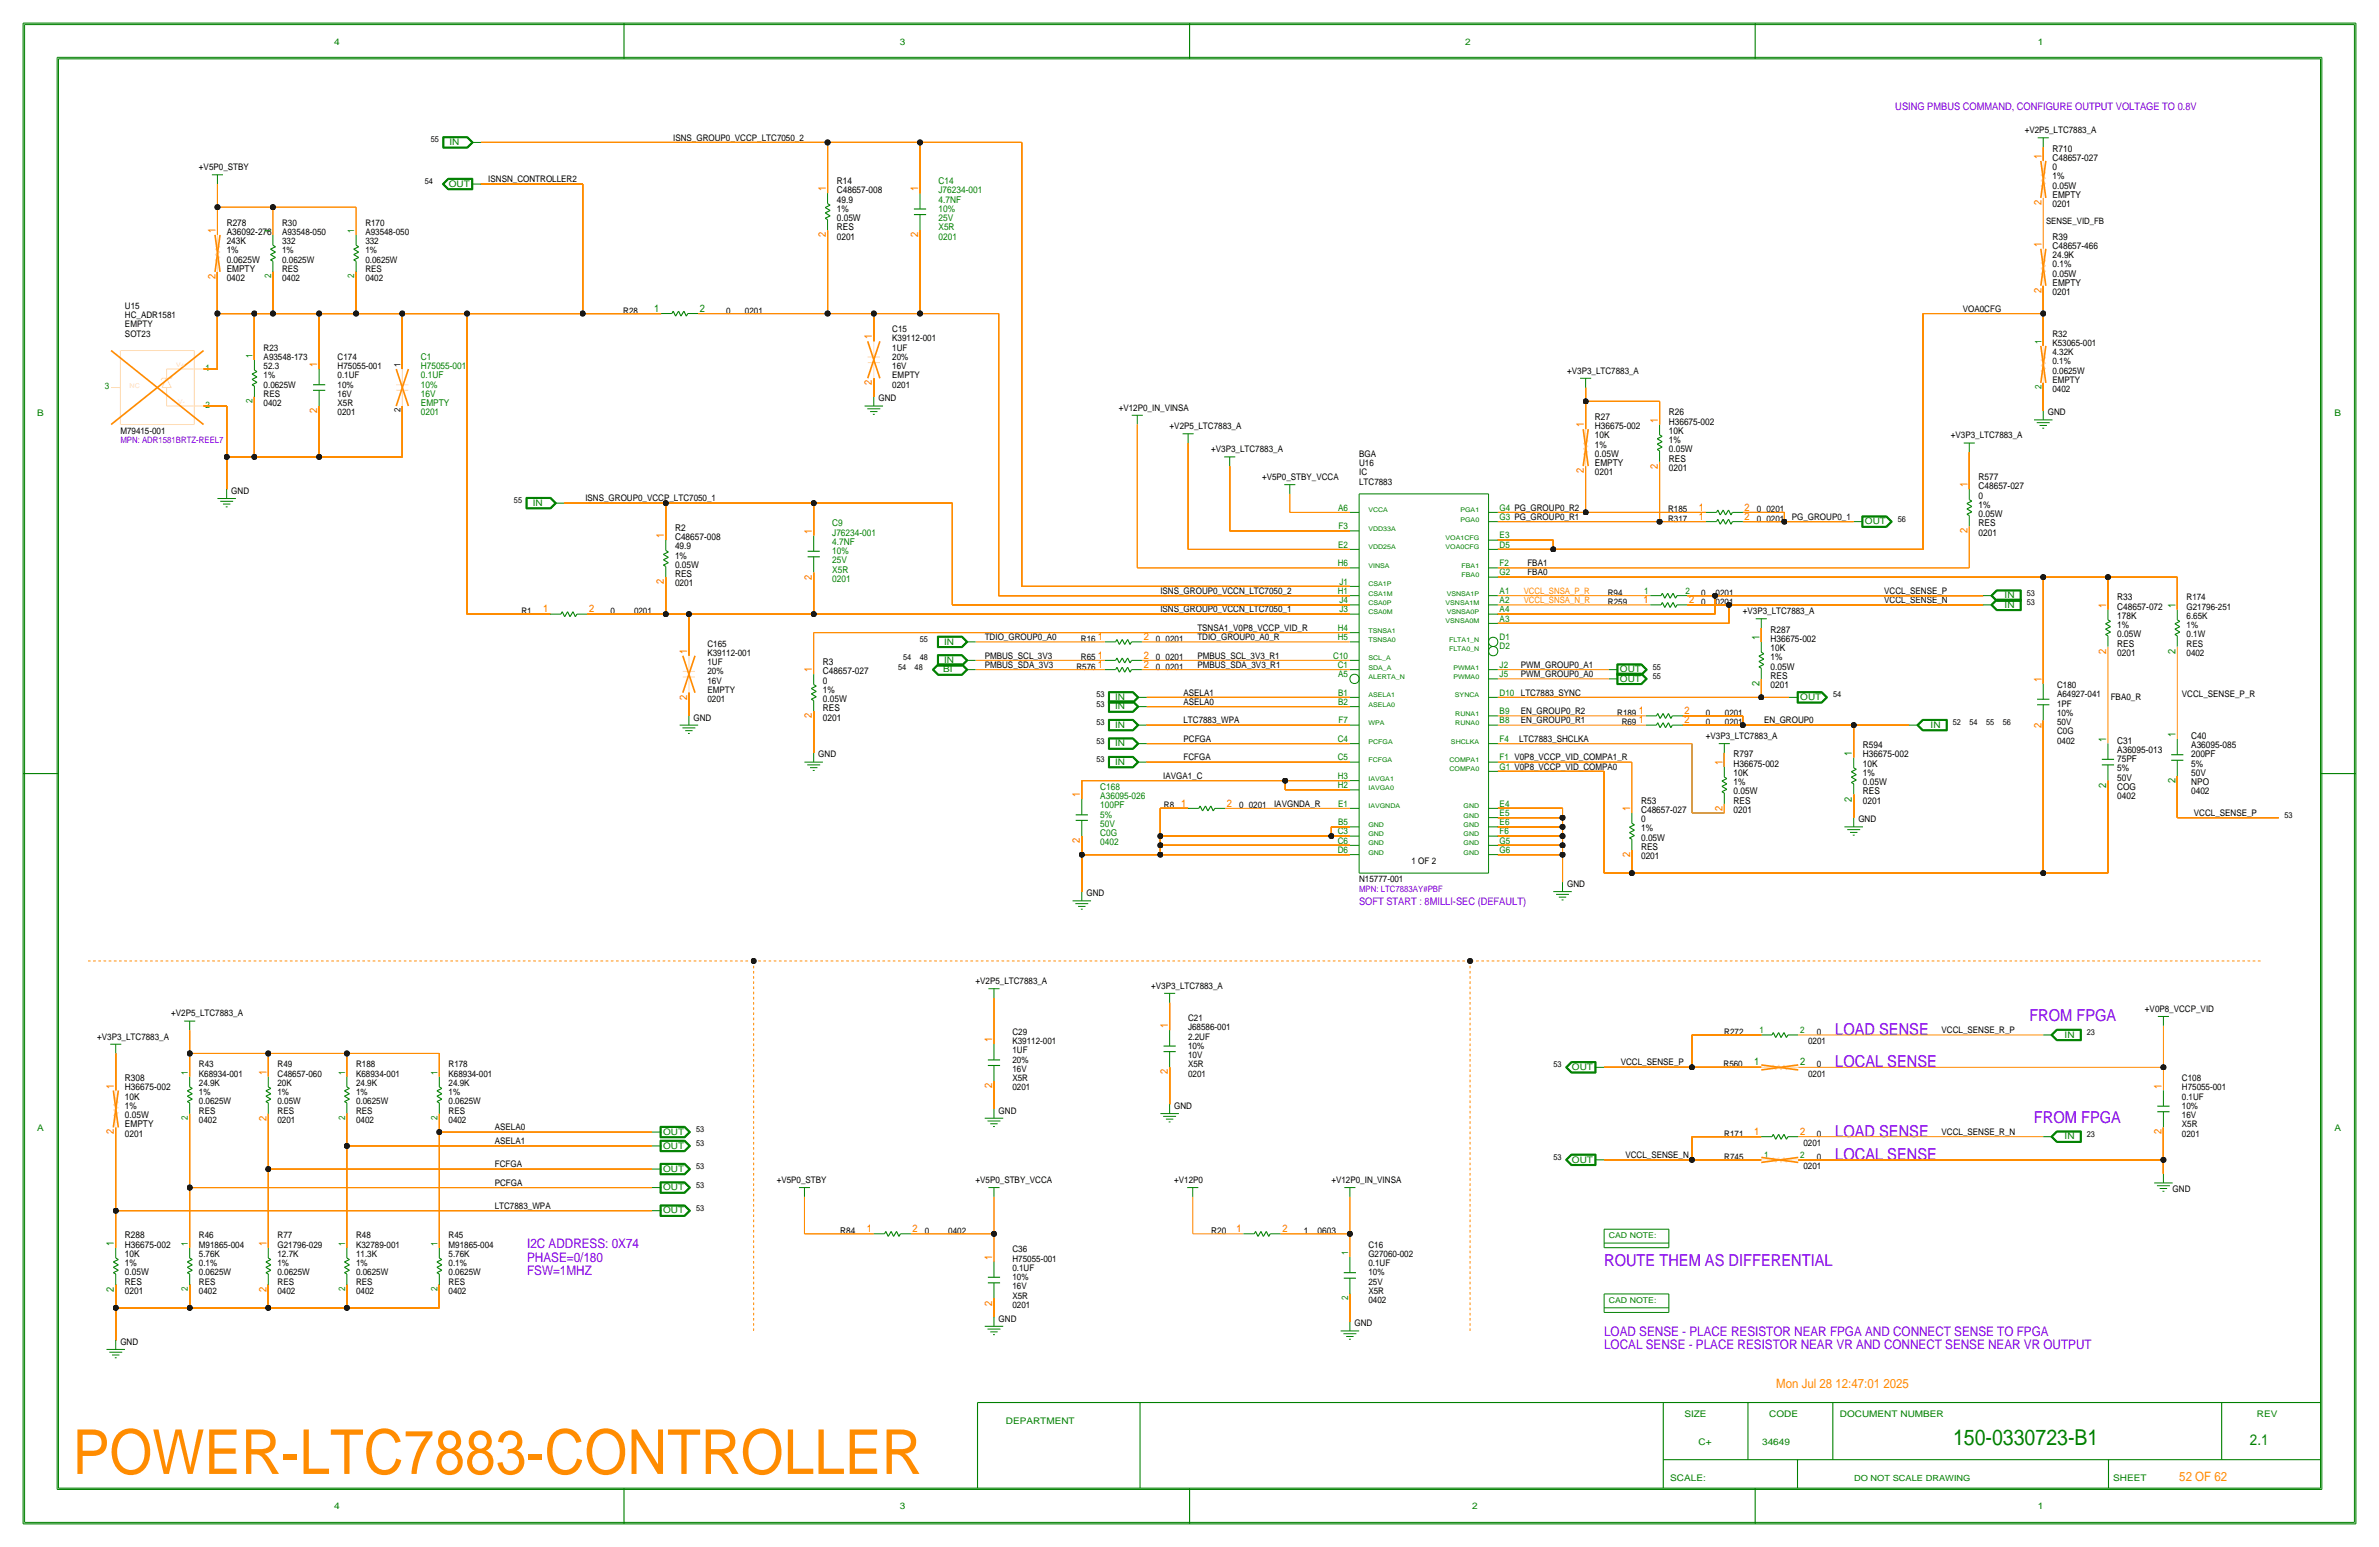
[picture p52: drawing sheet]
<svg xmlns="http://www.w3.org/2000/svg" width="654mm" height="425mm" viewBox="0 0 654 425" stroke-linecap="round" stroke-linejoin="round" font-family="sans-serif">
<defs><g id="words">
<text font-size="17" x="20" y="404.8">POWER-LTC7883-CONTROLLER</text>
<text font-size="6" x="536.6" y="397">150-0330723-B1</text>
<g font-size="4.5">
<text x="557.6" y="280.4">FROM FPGA</text>
<text x="504.2" y="284.2">LOAD SENSE</text>
<text x="504.2" y="293.1">LOCAL SENSE</text>
<text x="558.9" y="308.4">FROM FPGA</text>
<text x="504.2" y="312.2">LOAD SENSE</text>
<text x="504.2" y="318.5">LOCAL SENSE</text>
<text x="440.7" y="347.7">ROUTE THEM AS DIFFERENTIAL</text>
</g>
<text font-size="4.1" x="618.2" y="397">2.1</text>
<g font-size="3.6">
<text x="144.8" y="342.6">I2C ADDRESS: 0X74</text>
<text x="144.8" y="346.5">PHASE=0/180</text>
<text x="144.8" y="350.3">FSW=1MHZ</text>
<text x="440.7" y="370.6">LOCAL SENSE - PLACE RESISTOR NEAR VR AND CONNECT SENSE NEAR VR OUTPUT</text>
<text x="440.7" y="366.8">LOAD SENSE - PLACE RESISTOR NEAR FPGA AND CONNECT SENSE TO FPGA</text>
</g>
<g font-size="3.5">
<text x="488" y="381.3">Mon Jul 28 12:47:01 2025</text>
<text x="598.8" y="406.8">52 OF 62</text>
</g>
<g font-size="2.9">
<text x="520.8" y="30.2">USING PMBUS COMMAND, CONFIGURE OUTPUT VOLTAGE TO 0.8V</text>
<text x="560.9" y="43.7" transform="rotate(-90 560.9 43.7)">1</text>
<text x="226.9" y="52.6" transform="rotate(-90 226.9 52.6)">1</text>
<text x="252.3" y="52.6" transform="rotate(-90 252.3 52.6)">1</text>
<text x="560.9" y="56.3" transform="rotate(-90 560.9 56.3)">2</text>
<text x="59.2" y="64" transform="rotate(-90 59.2 64)">1</text>
<text x="226.9" y="65.2" transform="rotate(-90 226.9 65.2)">2</text>
<text x="252.3" y="65.2" transform="rotate(-90 252.3 65.2)">2</text>
<text x="560.9" y="67.8" transform="rotate(-90 560.9 67.8)">1</text>
<text x="59.2" y="76.6" transform="rotate(-90 59.2 76.6)">2</text>
<text x="560.9" y="80.4" transform="rotate(-90 560.9 80.4)">2</text>
<text x="179.7" y="85.6">1</text>
<text x="192.3" y="85.6">2</text>
<text x="239.6" y="93.2" transform="rotate(-90 239.6 93.2)">1</text>
<text x="87.2" y="100.8" transform="rotate(-90 87.2 100.8)">1</text>
<text x="239.6" y="105.8" transform="rotate(-90 239.6 105.8)">2</text>
<text x="87.2" y="113.4" transform="rotate(-90 87.2 113.4)">2</text>
<text x="435.2" y="117.3" transform="rotate(-90 435.2 117.3)">1</text>
<text x="455.5" y="116.1" transform="rotate(-90 455.5 116.1)">1</text>
<text x="435.2" y="129.9" transform="rotate(-90 435.2 129.9)">2</text>
<text x="455.5" y="128.7" transform="rotate(-90 455.5 128.7)">2</text>
<text x="540.6" y="133.9" transform="rotate(-90 540.6 133.9)">1</text>
<text x="466.8" y="140.2">1</text>
<text x="466.8" y="142.7">1</text>
<text x="479.3" y="140.2">2</text>
<text x="479.3" y="142.7">2</text>
<text x="182.4" y="147.8" transform="rotate(-90 182.4 147.8)">1</text>
<text x="223.1" y="146.6" transform="rotate(-90 223.1 146.6)">1</text>
<text x="540.6" y="146.5" transform="rotate(-90 540.6 146.5)">2</text>
<text x="223.1" y="159.2" transform="rotate(-90 223.1 159.2)">2</text>
<text x="451.5" y="165.6">1</text>
<text x="464.1" y="165.6">2</text>
<text x="578.7" y="166.9" transform="rotate(-90 578.7 166.9)">1</text>
<text x="597.7" y="166.9" transform="rotate(-90 597.7 166.9)">1</text>
<text x="149.3" y="168.1">1</text>
<text x="161.8" y="168.1">2</text>
<text x="188.8" y="179.6" transform="rotate(-90 188.8 179.6)">1</text>
<text x="301.7" y="175.8">1</text>
<text x="314.2" y="175.8">2</text>
<text x="483.4" y="175.8" transform="rotate(-90 483.4 175.8)">1</text>
<text x="578.7" y="179.5" transform="rotate(-90 578.7 179.5)">2</text>
<text x="597.7" y="179.5" transform="rotate(-90 597.7 179.5)">2</text>
<text x="223.1" y="184.7" transform="rotate(-90 223.1 184.7)">1</text>
<text x="301.7" y="180.8">1</text>
<text x="301.7" y="183.4">1</text>
<text x="314.2" y="180.8">2</text>
<text x="314.2" y="183.4">2</text>
<text x="483.4" y="188.4" transform="rotate(-90 483.4 188.4)">2</text>
<text x="560.9" y="187.2" transform="rotate(-90 560.9 187.2)">1</text>
<text x="188.8" y="192.2" transform="rotate(-90 188.8 192.2)">2</text>
<text x="223.1" y="197.3" transform="rotate(-90 223.1 197.3)">2</text>
<text x="450.2" y="196.1">1</text>
<text x="462.8" y="196.1">2</text>
<text x="450.2" y="198.6">1</text>
<text x="462.8" y="198.6">2</text>
<text x="560.9" y="199.8" transform="rotate(-90 560.9 199.8)">2</text>
<text x="578.7" y="203.7" transform="rotate(-90 578.7 203.7)">1</text>
<text x="508.8" y="207.5" transform="rotate(-90 508.8 207.5)">1</text>
<text x="473.3" y="210.1" transform="rotate(-90 473.3 210.1)">1</text>
<text x="296.7" y="218.9" transform="rotate(-90 296.7 218.9)">1</text>
<text x="324.5" y="221.5">1</text>
<text x="337.1" y="221.5">2</text>
<text x="508.8" y="220.1" transform="rotate(-90 508.8 220.1)">2</text>
<text x="578.7" y="216.3" transform="rotate(-90 578.7 216.3)">2</text>
<text x="447.9" y="222.8" transform="rotate(-90 447.9 222.8)">1</text>
<text x="473.3" y="222.7" transform="rotate(-90 473.3 222.7)">2</text>
<text x="296.7" y="231.5" transform="rotate(-90 296.7 231.5)">2</text>
<text x="447.9" y="235.4" transform="rotate(-90 447.9 235.4)">2</text>
<text x="373.4" y="248.7">SOFT START : 8MILLI-SEC (DEFAULT)</text>
<text x="272.6" y="286.3" transform="rotate(-90 272.6 286.3)">1</text>
<text x="320.9" y="282.4" transform="rotate(-90 320.9 282.4)">1</text>
<text x="482" y="292.6">1</text>
<text x="494.6" y="292.6">2</text>
<text x="31.3" y="299" transform="rotate(-90 31.3 299)">1</text>
<text x="73.2" y="295.1" transform="rotate(-90 73.2 295.1)">1</text>
<text x="272.6" y="298.9" transform="rotate(-90 272.6 298.9)">2</text>
<text x="320.9" y="295" transform="rotate(-90 320.9 295)">2</text>
<text x="593.9" y="299" transform="rotate(-90 593.9 299)">1</text>
<text x="31.3" y="311.6" transform="rotate(-90 31.3 311.6)">2</text>
<text x="73.2" y="307.7" transform="rotate(-90 73.2 307.7)">2</text>
<text x="482" y="311.7">1</text>
<text x="494.6" y="311.7">2</text>
<text x="593.9" y="311.6" transform="rotate(-90 593.9 311.6)">2</text>
<text x="238.2" y="338.3">1</text>
<text x="250.7" y="338.3">2</text>
<text x="339.8" y="338.3">1</text>
<text x="352.3" y="338.3">2</text>
<text x="31.3" y="342.1" transform="rotate(-90 31.3 342.1)">1</text>
<text x="73.2" y="342.1" transform="rotate(-90 73.2 342.1)">1</text>
<text x="272.6" y="345.9" transform="rotate(-90 272.6 345.9)">1</text>
<text x="31.3" y="354.7" transform="rotate(-90 31.3 354.7)">2</text>
<text x="73.2" y="354.7" transform="rotate(-90 73.2 354.7)">2</text>
<text x="272.6" y="358.5" transform="rotate(-90 272.6 358.5)">2</text>
</g>
<text font-size="2.9" fill="#f00" x="182.4" y="160.4" transform="rotate(-90 182.4 160.4)">2</text>
<g font-size="2.9" fill="#008000">
<text x="597.7" y="202.4" transform="rotate(-90 597.7 202.4)">1</text>
<text x="597.7" y="215" transform="rotate(-90 597.7 215)">2</text>
</g>
<g font-size="2.6">
<text x="563.9" y="41.7">R710</text>
<text x="563.9" y="44.2">C48657-027</text>
<text x="563.9" y="46.7">0</text>
<text x="229.9" y="53.1">C48657-008</text>
<text x="229.9" y="50.5">R14</text>
<text x="257.9" y="53.1">J76234-001</text>
<text x="257.9" y="50.5">C14</text>
<text x="563.9" y="51.8">0.05W</text>
<text x="563.9" y="49.3">1%</text>
<text x="229.9" y="55.6">49.9</text>
<text x="229.9" y="58.2">1%</text>
<text x="257.9" y="55.6">4.7NF</text>
<text x="257.9" y="58.2">10%</text>
<text x="563.9" y="56.9">0201</text>
<text x="563.9" y="54.4">EMPTY</text>
<text x="62.3" y="64.5">A36092-276</text>
<text x="62.3" y="62">R278</text>
<text x="229.9" y="60.7">0.05W</text>
<text x="229.9" y="63.2">RES</text>
<text x="229.9" y="65.8">0201</text>
<text x="257.9" y="63.2">X5R</text>
<text x="257.9" y="65.8">0201</text>
<text x="257.9" y="60.7">25V</text>
<text x="563.9" y="65.8">R39</text>
<text x="62.3" y="67.1">243K</text>
<text x="62.3" y="69.6">1%</text>
<text x="563.9" y="68.3">C48657-466</text>
<text x="563.9" y="70.9">24.9K</text>
<text x="62.3" y="77.2">0402</text>
<text x="62.3" y="72.1">0.0625W</text>
<text x="62.3" y="74.7">EMPTY</text>
<text x="563.9" y="73.4">0.1%</text>
<text x="563.9" y="75.9">0.05W</text>
<text x="563.9" y="81">0201</text>
<text x="563.9" y="78.5">EMPTY</text>
<text x="115.6" y="98.8">C1</text>
<text x="115.6" y="101.3">H75055-001</text>
<text x="115.6" y="106.4">10%</text>
<text x="115.6" y="103.9">0.1UF</text>
<text x="115.6" y="109">16V</text>
<text x="115.6" y="111.5">EMPTY</text>
<text x="115.6" y="114">0201</text>
<text x="438.2" y="117.9">H36675-002</text>
<text x="438.2" y="115.3">R27</text>
<text x="458.5" y="116.6">H36675-002</text>
<text x="458.5" y="119.1">10K</text>
<text x="458.5" y="114">R26</text>
<text x="438.2" y="125.5">0.05W</text>
<text x="438.2" y="120.4">10K</text>
<text x="438.2" y="122.9">1%</text>
<text x="458.5" y="124.2">0.05W</text>
<text x="458.5" y="121.7">1%</text>
<text x="438.2" y="128">EMPTY</text>
<text x="438.2" y="130.6">0201</text>
<text x="458.5" y="126.7">RES</text>
<text x="458.5" y="129.3">0201</text>
<text x="543.6" y="131.8">R577</text>
<text x="543.6" y="134.4">C48657-027</text>
<text x="543.6" y="136.9">0</text>
<text x="543.6" y="142">0.05W</text>
<text x="543.6" y="139.4">1%</text>
<text x="185.5" y="148.3">C48657-008</text>
<text x="185.5" y="145.8">R2</text>
<text x="228.7" y="149.6">4.7NF</text>
<text x="228.7" y="144.5">C9</text>
<text x="228.7" y="147.1">J76234-001</text>
<text x="543.6" y="144.5">RES</text>
<text x="543.6" y="147.1">0201</text>
<text x="185.5" y="150.9">49.9</text>
<text x="185.5" y="153.4">1%</text>
<text x="185.5" y="156">0.05W</text>
<text x="228.7" y="152.1">10%</text>
<text x="228.7" y="154.7">25V</text>
<text x="185.5" y="158.5">RES</text>
<text x="185.5" y="161">0201</text>
<text x="228.7" y="157.2">X5R</text>
<text x="228.7" y="159.8">0201</text>
<text x="581.7" y="167.4">C48657-072</text>
<text x="581.7" y="164.8">R33</text>
<text x="486.5" y="173.7">R287</text>
<text x="581.7" y="169.9">178K</text>
<text x="581.7" y="172.5">1%</text>
<text x="486.5" y="178.8">10K</text>
<text x="486.5" y="176.3">H36675-002</text>
<text x="581.7" y="177.5">RES</text>
<text x="581.7" y="175">0.05W</text>
<text x="226.1" y="185.2">C48657-027</text>
<text x="226.1" y="182.6">R3</text>
<text x="486.5" y="183.9">0.05W</text>
<text x="486.5" y="181.4">1%</text>
<text x="581.7" y="180.1">0201</text>
<text x="226.1" y="190.2">1%</text>
<text x="226.1" y="187.7">0</text>
<text x="486.5" y="186.4">RES</text>
<text x="486.5" y="189">0201</text>
<text x="226.1" y="195.3">RES</text>
<text x="226.1" y="192.8">0.05W</text>
<text x="226.1" y="197.9">0201</text>
<text x="602" y="202.9">C40</text>
<text x="476.3" y="208">R797</text>
<text x="511.9" y="205.5">R594</text>
<text x="511.9" y="208">H36675-002</text>
<text x="581.7" y="206.8">A36095-013</text>
<text x="581.7" y="209.3">75PF</text>
<text x="581.7" y="204.2">C31</text>
<text x="602" y="205.5">A36095-085</text>
<text x="602" y="208">200PF</text>
<text x="476.3" y="215.6">1%</text>
<text x="476.3" y="213.1">10K</text>
<text x="476.3" y="210.6">H36675-002</text>
<text x="511.9" y="215.6">0.05W</text>
<text x="511.9" y="213.1">1%</text>
<text x="511.9" y="210.6">10K</text>
<text x="581.7" y="214.4">50V</text>
<text x="581.7" y="211.8">5%</text>
<text x="602" y="213.1">50V</text>
<text x="602" y="215.6">NPO</text>
<text x="602" y="210.6">5%</text>
<text x="302.3" y="219.5">A36095-026</text>
<text x="302.3" y="216.9">C168</text>
<text x="302.3" y="222">100PF</text>
<text x="450.9" y="220.7">R53</text>
<text x="476.3" y="218.2">0.05W</text>
<text x="476.3" y="220.7">RES</text>
<text x="511.9" y="218.2">RES</text>
<text x="511.9" y="220.7">0201</text>
<text x="581.7" y="216.9">COG</text>
<text x="581.7" y="219.5">0402</text>
<text x="602" y="218.2">0402</text>
<text x="302.3" y="227.1">50V</text>
<text x="302.3" y="224.5">5%</text>
<text x="450.9" y="225.8">0</text>
<text x="450.9" y="223.3">C48657-027</text>
<text x="476.3" y="223.3">0201</text>
<text x="302.3" y="232.2">0402</text>
<text x="302.3" y="229.6">C0G</text>
<text x="450.9" y="233.4">RES</text>
<text x="450.9" y="228.3">1%</text>
<text x="450.9" y="230.9">0.05W</text>
<text x="450.9" y="236">0201</text>
<text x="34.3" y="299.5">H36675-002</text>
<text x="34.3" y="296.9">R308</text>
<text x="34.3" y="302">10K</text>
<text x="34.3" y="304.5">1%</text>
<text x="34.3" y="307.1">0.05W</text>
<text x="34.3" y="309.6">EMPTY</text>
<text x="34.3" y="312.2">0201</text>
<text x="34.3" y="340.1">R288</text>
<text x="230.8" y="338.8">R84</text>
<text x="332.8" y="338.8">R20</text>
<text x="358.2" y="338.8">1</text>
<text x="362" y="338.8">0603</text>
<text x="34.3" y="342.6">H36675-002</text>
<text x="34.3" y="345.2">10K</text>
<text x="34.3" y="347.7">1%</text>
<text x="34.3" y="350.3">0.05W</text>
<text x="34.3" y="352.8">RES</text>
<text x="34.3" y="355.3">0201</text>
</g>
<g font-size="2.5">
<text x="91.8" y="12.2">4</text>
<text x="247.2" y="12.2">3</text>
<text x="402.6" y="12.2">2</text>
<text x="559.9" y="12.2">1</text>
<text x="123.5" y="39.9">IN</text>
<text x="185" y="38.6">ISNS_GROUP0_VCCP_LTC7050_2</text>
<text x="556.3" y="36.6">+V2P5_LTC7883_A</text>
<text x="54.7" y="46.7">+V5P0_STBY</text>
<text x="123.3" y="51.3">OUT</text>
<text x="134.2" y="50">ISNSN_CONTROLLER2</text>
<text x="74.5" y="64" transform="rotate(-90 74.5 64)">1</text>
<text x="77.5" y="64.5">A93548-050</text>
<text x="77.5" y="62">R30</text>
<text x="97.3" y="64" transform="rotate(-90 97.3 64)">1</text>
<text x="100.4" y="64.5">A93548-050</text>
<text x="100.4" y="62">R170</text>
<text x="77.5" y="67.1">332</text>
<text x="77.5" y="69.6">1%</text>
<text x="100.4" y="67.1">332</text>
<text x="100.4" y="69.6">1%</text>
<text x="74.5" y="76.4" transform="rotate(-90 74.5 76.4)">2</text>
<text x="77.5" y="77.2">0402</text>
<text x="77.5" y="74.7">RES</text>
<text x="77.5" y="72.1">0.0625W</text>
<text x="97.3" y="76.4" transform="rotate(-90 97.3 76.4)">2</text>
<text x="100.4" y="77.2">0402</text>
<text x="100.4" y="74.7">RES</text>
<text x="100.4" y="72.1">0.0625W</text>
<text x="34.3" y="84.8">U15</text>
<text x="34.3" y="87.4">HC_ADR1581</text>
<text x="34.3" y="89.9">EMPTY</text>
<text x="171.3" y="86.1">R28</text>
<text x="199.5" y="86.1">0</text>
<text x="204.7" y="86.1">0201</text>
<text x="539.3" y="85.6">VOA0CFG</text>
<text x="34.3" y="92.5">SOT23</text>
<text x="245.2" y="93.7">K39112-001</text>
<text x="245.2" y="91.2">C15</text>
<text x="560.9" y="94.5" transform="rotate(-90 560.9 94.5)">1</text>
<text x="563.9" y="95">K53065-001</text>
<text x="563.9" y="92.5">R32</text>
<text x="56.4" y="101.9">1</text>
<text x="72.4" y="101.3">52.3</text>
<text x="72.4" y="96.3">R23</text>
<text x="72.4" y="98.8">A93548-173</text>
<text x="92.8" y="98.8">C174</text>
<text x="92.8" y="101.3">H75055-001</text>
<text x="245.2" y="101.3">16V</text>
<text x="245.2" y="98.8">20%</text>
<text x="245.2" y="96.3">1UF</text>
<text x="563.9" y="97.5">4.32K</text>
<text x="563.9" y="100.1">0.1%</text>
<text x="28.8" y="106.9">3</text>
<text x="72.4" y="103.9">1%</text>
<text x="72.4" y="106.4">0.0625W</text>
<text x="92.8" y="106.4">10%</text>
<text x="92.8" y="103.9">0.1UF</text>
<text x="245.2" y="103.9">EMPTY</text>
<text x="245.2" y="106.4">0201</text>
<text x="430.6" y="102.6">+V3P3_LTC7883_A</text>
<text x="560.9" y="106.9" transform="rotate(-90 560.9 106.9)">2</text>
<text x="563.9" y="102.6">0.0625W</text>
<text x="563.9" y="105.2">EMPTY</text>
<text x="563.9" y="107.7">0402</text>
<text x="56.4" y="112">2</text>
<text x="69.4" y="110.7" transform="rotate(-90 69.4 110.7)">2</text>
<text x="72.4" y="109">RES</text>
<text x="72.4" y="111.5">0402</text>
<text x="92.8" y="109">16V</text>
<text x="92.8" y="111.5">X5R</text>
<text x="241.4" y="110.2">GND</text>
<text x="307.4" y="112.8">+V12P0_IN_VINSA</text>
<text x="10.2" y="114.3">B</text>
<text x="33.1" y="119.1">M79415-001</text>
<text x="92.8" y="114">0201</text>
<text x="321.4" y="117.9">+V2P5_LTC7883_A</text>
<text x="562.7" y="114">GND</text>
<text x="641.5" y="114.3">B</text>
<text x="332.8" y="124.2">+V3P3_LTC7883_A</text>
<text x="373.4" y="125.5">BGA</text>
<text x="536" y="120.4">+V3P3_LTC7883_A</text>
<text x="346.8" y="131.8">+V5P0_STBY_VCCA</text>
<text x="373.4" y="128">U16</text>
<text x="373.4" y="130.6">IC</text>
<text x="63.6" y="135.6">GND</text>
<text x="160.8" y="137.7">ISNS_GROUP0_VCCP_LTC7050_1</text>
<text x="373.4" y="133.1">LTC7883</text>
<text x="146.4" y="138.9">IN</text>
<text x="367.7" y="140.2">A6</text>
<text x="412" y="140.2">G4 PG_GROUP0_R2</text>
<text x="412" y="142.7">G3 PG_GROUP0_R1</text>
<text x="458.3" y="143.3">R317</text>
<text x="458.3" y="140.7">R185</text>
<text x="482.7" y="143.3">0</text>
<text x="482.7" y="140.7">0</text>
<text x="485.3" y="143.3">0201</text>
<text x="485.3" y="140.7">0201</text>
<text x="492.3" y="142.7">PG_GROUP0_1</text>
<text x="367.8" y="145.3">F3</text>
<text x="412" y="147.8">E3</text>
<text x="512.4" y="144">OUT</text>
<text x="367.6" y="155.4">H6</text>
<text x="367.7" y="150.4">E2</text>
<text x="412" y="155.4">F2</text>
<text x="412" y="150.4">D5</text>
<text x="419.7" y="155.4">FBA1</text>
<text x="368" y="160.5">J1</text>
<text x="412" y="158">G2</text>
<text x="419.7" y="158">FBA0</text>
<text x="318.8" y="163.1">ISNS_GROUP0_VCCN_LTC7050_2</text>
<text x="367.6" y="163.1">H1</text>
<text x="368" y="165.6">J4</text>
<text x="412" y="163.1">A1</text>
<text x="412" y="165.6">A2</text>
<text x="441.8" y="163.6">R94</text>
<text x="441.8" y="166.1">R259</text>
<text x="451.7" y="163.1">1</text>
<text x="463.1" y="163.1">2</text>
<text x="467.5" y="163.6">0</text>
<text x="467.5" y="166.1">0</text>
<text x="471.4" y="163.6">0201</text>
<text x="471.4" y="166.1">0201</text>
<text x="517.7" y="163.1">VCCL_SENSE_P</text>
<text x="517.7" y="165.6">VCCL_SENSE_N</text>
<text x="550.8" y="166.9">IN</text>
<text x="550.8" y="164.3">IN</text>
<text x="600.8" y="167.4">G21796-251</text>
<text x="600.8" y="164.8">R174</text>
<text x="143.3" y="168.7">R1</text>
<text x="167.7" y="168.7">0</text>
<text x="174.2" y="168.7">0201</text>
<text x="318.8" y="168.1">ISNS_GROUP0_VCCN_LTC7050_1</text>
<text x="329" y="173.2">TSNSA1_V0P8_VCCP_VID_R</text>
<text x="367.6" y="173.2">H4</text>
<text x="368" y="168.1">J3</text>
<text x="412" y="168.1">A4</text>
<text x="412" y="170.7">A3</text>
<text x="478.8" y="168.7">+V3P3_LTC7883_A</text>
<text x="600.8" y="169.9">6.65K</text>
<text x="600.8" y="172.5">1%</text>
<text x="194.4" y="177.5">C165</text>
<text x="259.4" y="177">IN</text>
<text x="270.6" y="175.8">TDIO_GROUP0_A0</text>
<text x="297" y="176.3">R16</text>
<text x="317.6" y="176.3">0</text>
<text x="320.2" y="176.3">0201</text>
<text x="329" y="175.8">TDIO_GROUP0_A0_R</text>
<text x="367.6" y="175.8">H5</text>
<text x="412" y="175.8">D1</text>
<text x="412" y="178.3">D2</text>
<text x="600.8" y="175">0.1W</text>
<text x="600.8" y="177.5">RES</text>
<text x="194.4" y="180.1">K39112-001</text>
<text x="194.4" y="185.2">20%</text>
<text x="194.4" y="182.6">1UF</text>
<text x="259.1" y="184.7">BI</text>
<text x="259.4" y="182.1">IN</text>
<text x="270.6" y="183.4">PMBUS_SDA_3V3</text>
<text x="270.6" y="180.8">PMBUS_SCL_3V3</text>
<text x="295.8" y="183.9">R576</text>
<text x="297" y="181.4">R65</text>
<text x="317.6" y="181.4">0</text>
<text x="317.6" y="183.9">0</text>
<text x="320.2" y="181.4">0201</text>
<text x="320.2" y="183.9">0201</text>
<text x="329" y="183.4">PMBUS_SDA_3V3_R1</text>
<text x="329" y="180.8">PMBUS_SCL_3V3_R1</text>
<text x="366.3" y="180.8">C10</text>
<text x="367.6" y="183.4">C1</text>
<text x="367.7" y="185.9">A5</text>
<text x="412" y="185.9">J5</text>
<text x="412" y="183.4">J2</text>
<text x="417.9" y="183.4">PWM_GROUP0_A1</text>
<text x="417.9" y="185.9">PWM_GROUP0_A0</text>
<text x="445.1" y="184.7">OUT</text>
<text x="600.8" y="180.1">0402</text>
<text x="194.4" y="190.2">EMPTY</text>
<text x="194.4" y="187.7">16V</text>
<text x="325.2" y="191">ASELA1</text>
<text x="367.7" y="191">B1</text>
<text x="412" y="191">D10</text>
<text x="417.9" y="191">LTC7883_SYNC</text>
<text x="445.1" y="187.2">OUT</text>
<text x="565.2" y="191.5">A64927-041</text>
<text x="565.2" y="189">C180</text>
<text x="599.5" y="191.5">VCCL_SENSE_P_R</text>
<text x="190.6" y="197.9">GND</text>
<text x="194.4" y="192.8">0201</text>
<text x="306.4" y="192.3">IN</text>
<text x="306.4" y="194.8">IN</text>
<text x="325.2" y="193.5">ASELA0</text>
<text x="367.7" y="193.5">B2</text>
<text x="412" y="196.1">B9</text>
<text x="417.9" y="196.1">EN_GROUP0_R2</text>
<text x="444.3" y="196.6">R189</text>
<text x="468.7" y="196.6">0</text>
<text x="473.9" y="196.6">0201</text>
<text x="494.6" y="192.3">OUT</text>
<text x="565.2" y="196.6">10%</text>
<text x="565.2" y="194.1">1PF</text>
<text x="579.9" y="192.3">FBA0_R</text>
<text x="306.4" y="199.9">IN</text>
<text x="325.2" y="203.7">PCFGA</text>
<text x="325.2" y="198.6">LTC7883_WPA</text>
<text x="367.6" y="203.7">C4</text>
<text x="367.8" y="198.6">F7</text>
<text x="412" y="198.6">B8</text>
<text x="412" y="203.7">F4</text>
<text x="417.4" y="203.7">LTC7883_SHCLKA</text>
<text x="417.9" y="198.6">EN_GROUP0_R1</text>
<text x="445.6" y="199.1">R69</text>
<text x="468.7" y="202.9">+V3P3_LTC7883_A</text>
<text x="468.7" y="199.1">0</text>
<text x="473.9" y="199.1">0201</text>
<text x="484.7" y="198.6">EN_GROUP0</text>
<text x="530.4" y="199.9">IN</text>
<text x="565.2" y="199.1">50V</text>
<text x="565.2" y="201.7">C0G</text>
<text x="224.8" y="208">GND</text>
<text x="306.4" y="205">IN</text>
<text x="325.2" y="208.8">FCFGA</text>
<text x="367.6" y="208.8">C5</text>
<text x="412" y="208.8">F1 V0P8_VCCP_VID_COMPA1_R</text>
<text x="565.2" y="204.2">0402</text>
<text x="306.4" y="210.1">IN</text>
<text x="319.6" y="213.9">IAVGA1_C</text>
<text x="367.6" y="213.9">H3</text>
<text x="412" y="211.3">G1 V0P8_VCCP_VID_COMPA0</text>
<text x="319.8" y="222">R8</text>
<text x="340.5" y="222">0</text>
<text x="343.1" y="222">0201</text>
<text x="350.1" y="221.5">IAVGNDA_R</text>
<text x="367.6" y="216.4">H2</text>
<text x="367.7" y="221.5">E1</text>
<text x="412" y="221.5">E4</text>
<text x="367.7" y="226.6">B5</text>
<text x="412" y="224">E5</text>
<text x="412" y="226.6">E6</text>
<text x="510.6" y="225.8">GND</text>
<text x="602.8" y="224">VCCL_SENSE_P</text>
<text x="367.6" y="231.6">C6</text>
<text x="367.6" y="229.1">C3</text>
<text x="412" y="231.6">G5</text>
<text x="412" y="229.1">F6</text>
<text x="367.6" y="234.2">D6</text>
<text x="387.8" y="237.2">1 OF 2</text>
<text x="412" y="234.2">G6</text>
<text x="373.4" y="242.3">N15777-001</text>
<text x="430.6" y="243.6">GND</text>
<text x="298.5" y="246.1">GND</text>
<text x="268" y="270.3">+V2P5_LTC7883_A</text>
<text x="316.3" y="271.5">+V3P3_LTC7883_A</text>
<text x="47" y="279.1">+V2P5_LTC7883_A</text>
<text x="326.4" y="280.4">C21</text>
<text x="589.3" y="277.9">+V0P8_VCCP_VID</text>
<text x="26.7" y="285.5">+V3P3_LTC7883_A</text>
<text x="278.2" y="286.8">K39112-001</text>
<text x="278.2" y="284.2">C29</text>
<text x="326.4" y="283">J68586-001</text>
<text x="326.4" y="285.5">2.2UF</text>
<text x="473.8" y="284.2">R272</text>
<text x="483.5" y="283.7">1</text>
<text x="494.6" y="283.7">2</text>
<text x="496.8" y="286.8">0201</text>
<text x="499.2" y="284.2">0</text>
<text x="533.5" y="283.7">VCCL_SENSE_R_P</text>
<text x="567.3" y="285">IN</text>
<text x="54.7" y="293.1">R43</text>
<text x="76.3" y="293.1">R49</text>
<text x="97.8" y="293.1">R188</text>
<text x="123.2" y="293.1">R178</text>
<text x="278.2" y="291.8">20%</text>
<text x="278.2" y="289.3">1UF</text>
<text x="326.4" y="288">10%</text>
<text x="326.4" y="290.6">10V</text>
<text x="326.4" y="293.1">X5R</text>
<text x="431.9" y="293.9">OUT</text>
<text x="445.3" y="292.6">VCCL_SENSE_P</text>
<text x="473.6" y="293.1">R560</text>
<text x="499.2" y="293.1">0</text>
<text x="51.6" y="295.1" transform="rotate(-90 51.6 295.1)">1</text>
<text x="54.7" y="295.7">K68934-001</text>
<text x="54.7" y="298.2">24.9K</text>
<text x="76.3" y="295.7">C48657-060</text>
<text x="76.3" y="298.2">20K</text>
<text x="94.8" y="295.1" transform="rotate(-90 94.8 295.1)">1</text>
<text x="97.8" y="295.7">K68934-001</text>
<text x="97.8" y="298.2">24.9K</text>
<text x="120.2" y="295.1" transform="rotate(-90 120.2 295.1)">1</text>
<text x="123.2" y="298.2">24.9K</text>
<text x="123.2" y="295.7">K68934-001</text>
<text x="278.2" y="294.4">16V</text>
<text x="278.2" y="296.9">X5R</text>
<text x="278.2" y="299.5">0201</text>
<text x="326.4" y="295.7">0201</text>
<text x="496.8" y="295.7">0201</text>
<text x="599.5" y="296.9">C108</text>
<text x="599.5" y="299.5">H75055-001</text>
<text x="54.7" y="300.7">1%</text>
<text x="54.7" y="303.3">0.0625W</text>
<text x="54.7" y="305.8">RES</text>
<text x="76.3" y="303.3">0.05W</text>
<text x="76.3" y="300.7">1%</text>
<text x="76.3" y="305.8">RES</text>
<text x="97.8" y="303.3">0.0625W</text>
<text x="97.8" y="300.7">1%</text>
<text x="97.8" y="305.8">RES</text>
<text x="123.2" y="303.3">0.0625W</text>
<text x="123.2" y="300.7">1%</text>
<text x="123.2" y="305.8">RES</text>
<text x="274.4" y="305.8">GND</text>
<text x="322.6" y="304.5">GND</text>
<text x="599.5" y="304.5">10%</text>
<text x="599.5" y="302">0.1UF</text>
<text x="10.2" y="310.6">A</text>
<text x="51.6" y="307.6" transform="rotate(-90 51.6 307.6)">2</text>
<text x="54.7" y="308.4">0402</text>
<text x="76.3" y="308.4">0201</text>
<text x="94.8" y="307.6" transform="rotate(-90 94.8 307.6)">2</text>
<text x="97.8" y="308.4">0402</text>
<text x="120.2" y="307.6" transform="rotate(-90 120.2 307.6)">2</text>
<text x="123.2" y="308.4">0402</text>
<text x="135.9" y="310.4">ASELA0</text>
<text x="182.2" y="311.7">OUT</text>
<text x="533.5" y="311.7">VCCL_SENSE_R_N</text>
<text x="599.5" y="307.1">16V</text>
<text x="599.5" y="309.6">X5R</text>
<text x="641.5" y="310.6">A</text>
<text x="135.9" y="314.2">ASELA1</text>
<text x="182.2" y="315.5">OUT</text>
<text x="473.8" y="312.2">R171</text>
<text x="495.5" y="314.7">0201</text>
<text x="499.2" y="312.2">0</text>
<text x="567.3" y="312.9">IN</text>
<text x="599.5" y="312.2">0201</text>
<text x="135.9" y="320.5">FCFGA</text>
<text x="182.2" y="321.8">OUT</text>
<text x="431.9" y="319.3">OUT</text>
<text x="446.6" y="318">VCCL_SENSE_N</text>
<text x="473.8" y="318.5">R745</text>
<text x="484.7" y="318">1</text>
<text x="494.6" y="318">2</text>
<text x="495.5" y="321.1">0201</text>
<text x="499.2" y="318.5">0</text>
<text x="135.9" y="325.6">PCFGA</text>
<text x="182.2" y="326.9">OUT</text>
<text x="213.4" y="324.9">+V5P0_STBY</text>
<text x="268" y="324.9">+V5P0_STBY_VCCA</text>
<text x="322.6" y="324.9">+V12P0</text>
<text x="365.8" y="324.9">+V12P0_IN_VINSA</text>
<text x="597" y="327.4">GND</text>
<text x="135.9" y="332">LTC7883_WPA</text>
<text x="182.2" y="333.2">OUT</text>
<text x="54.7" y="340.1">R46</text>
<text x="76.3" y="340.1">R77</text>
<text x="97.8" y="340.1">R48</text>
<text x="123.2" y="340.1">R45</text>
<text x="254.1" y="338.8">0</text>
<text x="260.6" y="338.8">0402</text>
<text x="54.7" y="342.6">M91865-004</text>
<text x="54.7" y="347.7">0.1%</text>
<text x="54.7" y="345.2">5.76K</text>
<text x="76.3" y="342.6">G21796-029</text>
<text x="76.3" y="347.7">1%</text>
<text x="76.3" y="345.2">12.7K</text>
<text x="97.8" y="342.6">K32789-001</text>
<text x="97.8" y="345.2">11.3K</text>
<text x="97.8" y="347.7">1%</text>
<text x="123.2" y="342.6">M91865-004</text>
<text x="123.2" y="345.2">5.76K</text>
<text x="123.2" y="347.7">0.1%</text>
<text x="278.2" y="343.9">C36</text>
<text x="278.2" y="346.5">H75055-001</text>
<text x="370.4" y="344.7" transform="rotate(-90 370.4 344.7)">1</text>
<text x="376" y="345.2">G27060-002</text>
<text x="376" y="342.6">C16</text>
<text x="376" y="347.7">0.1UF</text>
<text x="54.7" y="350.3">0.0625W</text>
<text x="54.7" y="352.8">RES</text>
<text x="76.3" y="352.8">RES</text>
<text x="76.3" y="350.3">0.0625W</text>
<text x="97.8" y="350.3">0.0625W</text>
<text x="97.8" y="352.8">RES</text>
<text x="123.2" y="350.3">0.0625W</text>
<text x="123.2" y="352.8">RES</text>
<text x="278.2" y="351.5">10%</text>
<text x="278.2" y="349">0.1UF</text>
<text x="376" y="352.8">25V</text>
<text x="376" y="350.3">10%</text>
<text x="54.7" y="355.3">0402</text>
<text x="76.3" y="355.3">0402</text>
<text x="97.8" y="355.3">0402</text>
<text x="123.2" y="355.3">0402</text>
<text x="278.2" y="354.1">16V</text>
<text x="278.2" y="356.6">X5R</text>
<text x="278.2" y="359.2">0201</text>
<text x="370.4" y="357.1" transform="rotate(-90 370.4 357.1)">2</text>
<text x="376" y="355.3">X5R</text>
<text x="376" y="357.9">0402</text>
<text x="274.4" y="363">GND</text>
<text x="372.2" y="364.2">GND</text>
<text x="33.1" y="369.3">GND</text>
<text x="462.8" y="389.1">SIZE</text>
<text x="486.1" y="389.1">CODE</text>
<text x="505.5" y="389.1">DOCUMENT NUMBER</text>
<text x="620.1" y="389.1">REV</text>
<text x="276.4" y="391.1">DEPARTMENT</text>
<text x="466.7" y="397">C+</text>
<text x="484.2" y="397">34649</text>
<text x="458.9" y="406.8">SCALE:</text>
<text x="580.6" y="406.8">SHEET</text>
<text x="91.8" y="414.5">4</text>
<text x="247.2" y="414.5">3</text>
<text x="404.5" y="414.5">2</text>
<text x="559.9" y="414.5">1</text>
</g>
<g font-size="2.5" fill="#008000">
<text x="69.4" y="98.3" transform="rotate(-90 69.4 98.3)">1</text>
<text x="51.6" y="342.1" transform="rotate(-90 51.6 342.1)">1</text>
<text x="94.8" y="342.1" transform="rotate(-90 94.8 342.1)">1</text>
<text x="120.2" y="342.1" transform="rotate(-90 120.2 342.1)">1</text>
<text x="51.6" y="354.5" transform="rotate(-90 51.6 354.5)">2</text>
<text x="94.8" y="354.5" transform="rotate(-90 94.8 354.5)">2</text>
<text x="120.2" y="354.5" transform="rotate(-90 120.2 354.5)">2</text>
</g>
<g font-size="2.4">
<text x="562.2" y="61.5">SENSE_VID_FB</text>
<text x="110" y="100.8" transform="rotate(-90 110 100.8)">1</text>
<text x="110" y="113.2" transform="rotate(-90 110 113.2)">2</text>
<text x="33.1" y="121.7">MPN: ADR1581BRTZ-REEL7</text>
<text x="418.6" y="163.1">VCCL_SNSA_P_R</text>
<text x="418.6" y="165.6">VCCL_SNSA_N_R</text>
<text x="373.4" y="244.9">MPN: LTC7883AY#PBF</text>
</g>
<g font-size="2.3">
<text x="118.4" y="39.1">55</text>
<text x="116.7" y="50.5">54</text>
<text x="141.2" y="138.2">55</text>
<text x="521.5" y="143.3">56</text>
<text x="556.9" y="163.6">53</text>
<text x="556.9" y="166.1">53</text>
<text x="252.7" y="176.3">55</text>
<text x="246.7" y="183.9">54</text>
<text x="248.2" y="181.4">54</text>
<text x="251.3" y="183.9">48</text>
<text x="252.7" y="181.4">48</text>
<text x="454.2" y="183.9">55</text>
<text x="301.2" y="191.5">53</text>
<text x="454.2" y="186.4">55</text>
<text x="503.7" y="191.5">54</text>
<text x="301.2" y="194.1">53</text>
<text x="301.2" y="199.1">53</text>
<text x="536.5" y="199.1">52</text>
<text x="541.1" y="199.1">54</text>
<text x="545.7" y="199.1">55</text>
<text x="550.3" y="199.1">56</text>
<text x="301.2" y="204.2">53</text>
<text x="301.2" y="209.3">53</text>
<text x="627.7" y="224.5">53</text>
<text x="573.4" y="284.2">23</text>
<text x="426.8" y="293.1">53</text>
<text x="191.3" y="310.9">53</text>
<text x="191.3" y="314.7">53</text>
<text x="573.4" y="312.2">23</text>
<text x="191.3" y="321.1">53</text>
<text x="426.8" y="318.5">53</text>
<text x="191.3" y="326.1">53</text>
<text x="191.3" y="332.5">53</text>
<text x="509.4" y="406.8">DO NOT SCALE DRAWING</text>
</g>
<g font-size="2.2">
<text x="442" y="340.1">CAD NOTE:</text>
<text x="442" y="357.9">CAD NOTE:</text>
</g>
<g font-size="1.8">
<text x="48.4" y="100.8">V+</text>
<text x="35.6" y="106.4">NC</text>
<text x="48.9" y="111">V-</text>
<text x="376" y="140.7">VCCA</text>
<text x="401.3" y="140.7">PGA1</text>
<text x="401.3" y="143.3">PGA0</text>
<text x="376" y="145.8">VDD33A</text>
<text x="397.2" y="148.3">VOA1CFG</text>
<text x="376" y="156">VINSA</text>
<text x="376" y="150.9">VDD25A</text>
<text x="397.2" y="150.9">VOA0CFG</text>
<text x="401.6" y="156">FBA1</text>
<text x="376" y="161">CSA1P</text>
<text x="401.6" y="158.5">FBA0</text>
<text x="376" y="166.1">CSA0P</text>
<text x="376" y="163.6">CSA1M</text>
<text x="397.2" y="166.1">VSNSA1M</text>
<text x="397.5" y="163.6">VSNSA1P</text>
<text x="376" y="173.7">TSNSA1</text>
<text x="376" y="168.7">CSA0M</text>
<text x="397.2" y="171.2">VSNSA0M</text>
<text x="397.5" y="168.7">VSNSA0P</text>
<text x="376" y="176.3">TSNSA0</text>
<text x="398.1" y="178.8">FLTA0_N</text>
<text x="398.1" y="176.3">FLTA1_N</text>
<text x="376" y="183.9">SDA_A</text>
<text x="376" y="181.4">SCL_A</text>
<text x="399.3" y="183.9">PWMA1</text>
<text x="376" y="186.4">ALERTA_N</text>
<text x="376" y="191.5">ASELA1</text>
<text x="399.3" y="186.4">PWMA0</text>
<text x="399.8" y="191.5">SYNCA</text>
<text x="376" y="194.1">ASELA0</text>
<text x="399.9" y="196.6">RUNA1</text>
<text x="376" y="199.1">WPA</text>
<text x="399.9" y="199.1">RUNA0</text>
<text x="376" y="209.3">FCFGA</text>
<text x="376" y="204.2">PCFGA</text>
<text x="398.2" y="209.3">COMPA1</text>
<text x="398.7" y="204.2">SHCLKA</text>
<text x="376" y="214.4">IAVGA1</text>
<text x="398.2" y="211.8">COMPA0</text>
<text x="376" y="216.9">IAVGA0</text>
<text x="376" y="222">IAVGNDA</text>
<text x="402.1" y="222">GND</text>
<text x="376" y="227.1">GND</text>
<text x="402.1" y="224.5">GND</text>
<text x="402.1" y="227.1">GND</text>
<text x="376" y="232.2">GND</text>
<text x="376" y="229.6">GND</text>
<text x="402.1" y="232.2">GND</text>
<text x="402.1" y="229.6">GND</text>
<text x="376" y="234.7">GND</text>
<text x="402.1" y="234.7">GND</text>
</g>
</g></defs>
<!-- layer: Print Layer -->
<g fill="none" stroke="#000" stroke-width=".27">
<path d="M6.8 6.8h640.1zM6.8 6.8v411.3zM15.7 15.7h622.2zM15.7 15.7v393.3zM637.9 15.7v393.3zM646.9 6.8v411.3zM121.7 37.5v3.2zM121.7 37.5h6.8zM121.8 37.6h6.6zM121.8 37.6v3zM121.9 37.7h6.5zM121.9 37.7v2.8z"/>
<path d="M122 37.8h6.3zM122 37.8v2.6zM128.3 37.8l1.3 1.3zM128.4 37.7l1.3 1.4zM128.4 37.6l1.5 1.5zM128.5 37.5l1.5 1.6zM129.6 39.1h2.5zM129.6 39.1l-1.3 1.3zM129.9 39.1l-1.5 1.5zM132.1 39.1h95.3zM227.4 39.1h25.4zM227.4 39.1v14z"/>
<path d="M252.8 39.1h27.9zM252.8 39.1v14zM280.7 39.1v121.9zM559.9 37.8h3zM561.4 37.8v2.6zM58.2 48h3.1zM59.7 56.9h15.3zM59.7 50.5v6.4zM59.7 56.9v7.6zM59.7 48v2.5zM75 56.9h22.8zM75 56.9v7.6z"/>
<path d="M97.8 56.9v7.6zM121.5 50.5l1.6 1.6zM121.7 40.7h6.8zM121.7 50.5l1.4 1.5zM121.8 40.6h6.6zM121.8 50.5l1.4-1.3zM121.8 50.5l1.4 1.4zM121.9 40.5h6.5zM122 40.4h6.3zM122 50.5l1.2-1.2zM122 50.5l1.2 1.3zM123.1 49l-1.6 1.5z"/>
<path d="M123.1 49h6.8zM123.1 52.1h6.8zM123.1 49.1l-1.4 1.4zM123.1 49.1h6.7zM123.1 52h6.7zM123.2 49.2h6.5zM123.2 51.9h6.5zM123.2 49.3h6.4zM123.2 51.8h6.4zM128.4 40.5l1.3-1.4zM128.5 40.7l1.5-1.6zM129.6 50.5h2.5z"/>
<path d="M129.6 49.3v2.5zM129.7 49.2v2.7zM129.8 49.1v2.9zM129.9 49v3.1zM132.1 50.5h28zM160.1 50.5v35.6zM227.4 53.1v2.8zM252.8 58.9v4.3zM252.8 53.1v4.3zM561.4 54.4v13.9zM561.4 40.4v3.8zM561.4 51.4v3z"/>
<path d="M561.4 44.2v2.8zM59.7 71.7v3zM59.7 64.5v2.9zM59.7 74.7v11.4zM75 71.7v3zM75 64.5v2.9zM75 74.7v11.4zM97.8 71.7v3zM97.8 64.5v2.9zM97.8 74.7v11.4zM227.4 60.3v2.9zM227.4 63.2v22.9z"/>
<path d="M252.8 63.2v22.9zM561.4 78.5v7.6zM561.4 75.5v3zM561.4 68.3v2.9zM33.1 96.3v20.3zM33.1 96.3h20.3zM53.4 96.3v20.3zM59.7 86.1h10.2zM59.7 86.1v15.2zM69.9 98.8v2.9zM69.9 86.1h5.1zM69.9 86.1v12.7z"/>
<path d="M75 86.1h12.7zM87.7 86.1h10.1zM87.7 86.1v15.2zM97.8 86.1h12.7zM110.5 86.1h17.8zM110.5 86.1v15.2zM128.3 86.1h31.8zM128.3 86.1v82.6zM160.1 86.1h21.6zM181.7 86.1h2.9zM189 86.1h2.8zM191.8 86.1h35.6z"/>
<path d="M227.4 86.1h12.7zM240.1 99.6v4.3zM240.1 93.7v4.3zM240.1 86.1h12.7zM240.1 86.1v7.6zM252.8 86.1h21.6zM274.4 86.1v77.5zM528.4 86.1h33zM528.4 86.1v64.8zM561.4 86.1v8.9zM561.4 95v2.8zM30.5 106.4h2.6z"/>
<path d="M33.1 116.6h20.3zM44.5 106.4h2.5zM44.5 103.9l-.3 .5zM44.5 103.9h2.5zM45.8 111.5h10.1zM45.8 106.4v5.1zM45.8 103.9l1.2 2.5zM45.8 103.9l-1.3 2.5zM45.8 101.3v2.6zM45.8 101.3h10.1zM47.3 103.4l-.3 .5zM55.9 101.3h3.8z"/>
<path d="M55.9 111.5h6.4zM62.3 111.5v14zM69.9 106v3zM69.9 109v16.5zM87.7 111.5v14zM87.7 107.2v4.3zM87.7 101.3v4.4zM110.5 107.2v4.3zM110.5 101.3v4.4zM110.5 111.5v14zM237.5 111.5h5.1zM238.3 112.3h3.6z"/>
<path d="M239.1 113h2zM239.8 113.8h.5zM240.1 109v2.5zM240.1 103.9v5.1zM310.9 114h3.1zM312.5 114v2.6zM312.5 116.6v39.4zM324.9 119.1h3.1zM326.4 119.1v2.6zM434.1 103.9h3.1zM435.7 110.2h20.3zM435.7 106.4v3.8z"/>
<path d="M435.7 110.2v7.7zM435.7 103.9v2.5zM435.7 117.9v2.8zM456 110.2v6.4zM456 116.6v2.8zM558.9 115.3h5zM559.6 116.1h3.6zM560.4 116.8h2zM561.1 117.6h.5zM561.4 105.2v7.6zM561.4 102.2v3zM561.4 112.8v2.5z"/>
<path d="M59.7 136.9h5.1zM60.5 137.7h3.6zM61.3 138.4h2zM62 139.2h.5zM62.3 125.5h7.6zM62.3 125.5v8.9zM62.3 134.4v2.5zM69.9 125.5h17.8zM87.7 125.5h22.8zM144.5 136.6v3.2zM144.5 139.8h6.8zM144.5 136.6h6.8z"/>
<path d="M144.6 136.7h6.7zM144.6 136.7v2.9zM144.6 139.6h6.7zM144.7 136.8h6.5zM144.7 136.8v2.7zM144.7 139.5h6.5zM144.8 136.9h6.4zM144.8 136.9v2.5zM144.8 139.4h6.4zM151.2 136.9l1.3 1.3zM151.2 136.8l1.4 1.4zM151.2 139.5l1.4-1.3z"/>
<path d="M151.3 136.7l1.5 1.5zM151.3 136.6l1.6 1.6zM151.3 139.8l1.6-1.6zM152.5 138.2h2.5zM152.5 138.2l-1.3 1.2zM152.8 138.2l-1.5 1.4zM155 138.2h27.9zM182.9 138.2h40.7zM182.9 138.2v10.1zM223.6 138.2h38.1zM223.6 138.2v8.9zM261.7 138.2v27.9z"/>
<path d="M326.4 121.7v29.2zM336.3 125.5h3.1zM337.9 125.5v2.5zM337.9 128v17.8zM352.9 133.1h3zM354.4 133.1v2.5zM354.4 135.6v5.1zM373.4 135.6v104.2zM373.4 135.6h35.6zM409 135.6v104.2zM435.7 128v12.7zM435.7 125.1v2.9z"/>
<path d="M456 126.7v16.6zM456 123.8v2.9zM539.5 121.7h3.1zM541.1 134.4v2.8zM541.1 124.2v10.2zM541.1 121.7v2.5zM182.9 155.5v3zM182.9 148.3v2.9zM182.9 158.5v10.2zM223.6 152.9v4.3zM223.6 147.1v4.3zM223.6 157.2v11.5z"/>
<path d="M312.5 156h58.4zM326.4 150.9h44.5zM337.9 145.8h33zM354.4 140.7h16.5zM370.9 156h2.5zM370.9 150.9h2.5zM370.9 145.8h2.5zM370.9 140.7h2.5zM409 150.9h2.5zM409 156h2.5zM409 158.5h2.5zM409 140.7h2.5z"/>
<path d="M409 143.3h2.5zM409 148.3h2.5zM411.5 143.3h44.5zM411.5 140.7h24.2zM411.5 158.5h149.9zM411.5 156h129.6zM411.5 150.9h15.3zM411.5 148.3h15.3zM426.8 150.9h101.6zM426.8 148.3v2.6zM435.7 140.7h33zM456 143.3h12.7z"/>
<path d="M468.7 140.7h2.9zM468.7 143.3h2.9zM476 140.7h2.8zM476 143.3h2.8zM478.8 143.3h11.5zM478.8 140.7h11.5zM490.3 143.3h19zM490.3 140.7v2.6zM509.3 143.3h2.6zM511.6 141.7h6.8zM511.6 141.7v3.1zM511.6 144.8h6.8z"/>
<path d="M511.7 141.8h6.6zM511.7 141.8v2.9zM511.7 144.7h6.6zM511.8 141.9h6.5zM511.8 141.9v2.7zM511.8 144.6h6.5zM511.9 142h6.3zM511.9 142v2.5zM511.9 144.5h6.3zM518.2 142l1.3 1.3zM518.3 141.9l1.3 1.4zM518.3 144.6l1.3-1.3z"/>
<path d="M518.3 144.7l1.5-1.4zM518.3 141.8l1.5 1.5zM518.4 141.7l1.5 1.6zM518.4 144.8l1.5-1.5zM519.5 143.3l-1.3 1.2zM541.1 141.6v2.9zM541.1 144.5v11.5zM561.4 158.5h17.8zM561.4 158.5v29.2zM579.2 158.5h19zM579.2 158.5v8.9zM598.2 158.5v8.9z"/>
<path d="M128.3 168.7h22.9zM151.2 168.7h2.9zM158.5 168.7h2.8zM161.3 168.7h21.6zM182.9 168.7h6.4zM189.3 168.7h34.3zM189.3 168.7v11.4zM223.6 168.7h147.3zM223.6 173.7h147.3zM223.6 173.7v11.5zM257.6 179.8v3.1zM257.6 179.8h6.8z"/>
<path d="M257.6 174.7v3.2zM257.6 177.9h6.8zM257.6 174.7h6.8zM257.7 179.9h6.6zM257.7 179.9v2.9zM257.7 174.8h6.6zM257.7 174.8v2.9zM257.7 177.7h6.6zM257.8 180h6.5zM257.8 180v2.7zM257.8 174.9h6.5zM257.8 174.9v2.7z"/>
<path d="M257.8 177.6h6.5zM257.9 175h6.3zM257.9 175v2.5zM257.9 177.5h6.3zM261.7 166.1h109.2zM264.2 175l1.3 1.3zM264.3 180l1.3 1.4zM264.3 174.9l1.3 1.4zM264.3 177.6l1.3-1.3zM264.3 179.9l1.5 1.5zM264.3 174.8l1.5 1.5zM264.4 179.8l1.5 1.6z"/>
<path d="M264.4 174.7l1.5 1.6zM264.4 177.9l1.5-1.6zM265.5 176.3h2.5zM265.5 176.3l-1.3 1.2zM265.8 176.3l-1.5 1.4zM268 176.3h35.6zM274.4 163.6h96.5zM280.7 161h90.2zM303.6 176.3h2.9zM310.9 176.3h2.8zM313.7 176.3h57.2zM370.9 176.3h2.5z"/>
<path d="M370.9 163.6h2.5zM370.9 166.1h2.5zM370.9 168.7h2.5zM370.9 173.7h2.5zM370.9 161h2.5zM409 166.1h2.5zM409 168.7h2.5zM409 163.6h2.5zM409 171.2h2.5zM411.5 166.1h41.9zM411.5 163.6h41.9zM411.5 171.2h63.5z"/>
<path d="M411.5 168.7h59.7zM453.4 166.1h3zM453.4 163.6h3zM460.8 166.1h2.8zM460.8 163.6h2.8zM463.6 166.1h11.4zM463.6 163.6h7.6zM471.2 163.6h73.7zM471.2 163.6v5.1zM475 166.1h69.9zM475 166.1v5.1zM482.4 169.9h3z"/>
<path d="M483.9 176.3v2.8zM483.9 172.5v3.8zM483.9 169.9v2.6zM544.9 166.1h2.5zM544.9 163.6h2.5zM547 166.1l1.5-1.6zM547 166.1l1.5 1.6zM547 163.6l1.5-1.6zM547 163.6l1.5 1.6zM547.1 166.1l1.5 1.5zM547.1 163.6l1.5 1.4zM547.3 166.1l1.3-1.4z"/>
<path d="M547.3 166.1l1.3 1.4zM547.3 163.6l1.3-1.4zM547.3 163.6l1.3 1.3zM547.4 166.1l1.3 1.3zM547.4 163.6l1.3 1.2zM548.5 167.7h6.8zM548.5 164.5h6.8zM548.5 165.2h6.8zM548.5 162h6.8zM548.6 164.6l-1.5 1.5zM548.6 164.6h6.6zM548.6 167.6h6.6z"/>
<path d="M548.6 162.1l-1.5 1.5zM548.6 162.1h6.6zM548.6 165h6.6zM548.6 164.7h6.5zM548.6 167.5h6.5zM548.6 162.2h6.5zM548.6 164.9h6.5zM548.7 164.8l-1.3 1.3zM548.7 164.8h6.3zM548.7 167.4h6.3zM548.7 162.3l-1.3 1.3zM548.7 162.3h6.3z"/>
<path d="M555 164.8v2.6zM555 162.3v2.5zM555.1 164.7v2.8zM555.1 162.2v2.7zM555.2 164.6v3zM555.2 162.1v2.9zM555.3 164.5v3.2zM555.3 162v3.2zM579.2 174.6v2.9zM579.2 167.4v2.8zM579.2 177.5v26.7zM598.2 174.6v2.9z"/>
<path d="M598.2 167.4v2.8zM598.2 177.5v25.4zM186.7 199.1h5.1zM187.5 199.9h3.6zM189.3 185.9v4.3zM189.3 180.1v4.3zM189.3 196.6v2.5zM189.3 190.2v6.4zM223.6 192.4v2.9zM223.6 185.2v2.8zM223.6 195.3v11.5zM256.1 183.9l1.6 1.6z"/>
<path d="M256.3 183.9l1.5 1.5zM256.4 183.9l1.4-1.4zM256.4 183.9l1.4 1.4zM256.6 183.9l1.3-1.3zM256.6 183.9l1.3 1.3zM257.6 182.9h6.8zM257.7 182.8h6.6zM257.7 182.3l-1.6 1.6zM257.7 185.5h6.7zM257.7 182.3h6.7zM257.8 182.4l-1.5 1.5zM257.8 185.4h6.5z"/>
<path d="M257.8 182.4h6.5zM257.8 182.7h6.5zM257.8 185.3h6.5zM257.8 182.5h6.5zM257.9 185.2h6.3zM257.9 182.6h6.3zM257.9 180.1h6.3zM257.9 180.1v2.5zM264.2 185.2l1.3-1.3zM264.2 182.6l1.3 1.3zM264.2 180.1l1.3 1.3zM264.3 185.3l1.3-1.4z"/>
<path d="M264.3 182.5l1.3 1.4zM264.3 182.7l1.3-1.3zM264.3 182.4l1.5 1.5zM264.4 185.5l1.5-1.6zM264.4 182.3l1.5 1.6zM264.4 182.9l1.5-1.5zM265.5 183.9h2.5zM265.5 181.4h2.5zM265.5 181.4l-1.3 1.2zM265.8 183.9l-1.5 1.5zM265.8 181.4l-1.5 1.4zM268 181.4h35.6z"/>
<path d="M268 183.9h35.6zM303.6 181.4h2.9zM303.6 183.9h2.9zM304.5 197.6v3.1zM304.5 197.6h6.9zM304.5 189.9v3.2zM304.5 193.1h6.9zM304.5 189.9h6.9zM304.5 192.5v3.1zM304.5 195.6h6.9zM304.5 192.5h6.9zM304.6 197.7h6.7z"/>
<path d="M304.6 197.7v2.9zM304.6 190h6.7zM304.6 190v3zM304.6 193h6.7zM304.6 192.6h6.7zM304.6 192.6v2.9zM304.6 195.5h6.7zM304.7 197.8h6.6zM304.7 197.8v2.7zM304.7 190.1h6.6zM304.7 190.1v2.8zM304.7 192.9h6.6z"/>
<path d="M304.7 192.7h6.6zM304.7 192.7v2.7zM304.7 195.4h6.6zM304.9 197.9h6.3zM304.9 197.9v2.5zM304.9 190.2h6.3zM304.9 190.2v2.6zM304.9 192.8h6.3zM304.9 192.8v2.5zM304.9 195.3h6.3zM310.9 181.4h2.8zM310.9 183.9h2.8z"/>
<path d="M311.2 197.9l1.3 1.2zM311.2 190.2l1.3 1.3zM311.2 192.8l1.3 1.3zM311.3 197.8l1.3 1.3zM311.3 190.1l1.3 1.4zM311.3 192.9l1.3-1.4zM311.3 192.7l1.3 1.4zM311.3 195.4l1.3-1.3zM311.3 197.7l1.5 1.4zM311.3 190l1.5 1.5zM311.3 192.6l1.5 1.5zM311.4 197.6l1.5 1.5z"/>
<path d="M311.4 189.9l1.5 1.6zM311.4 193.1l1.5-1.6zM311.4 192.5l1.5 1.6zM311.4 195.6l1.5-1.5zM312.5 199.1h2.5zM312.5 199.1l-1.3 1.3zM312.5 191.5h2.5zM312.5 191.5l-1.3 1.3zM312.5 194.1h2.5zM312.5 194.1l-1.3 1.2zM312.8 199.1l-1.5 1.5zM312.8 191.5l-1.5 1.5z"/>
<path d="M312.8 194.1l-1.5 1.4zM313.7 181.4h57.2zM313.7 183.9h57.2zM315 199.1h55.9zM315 191.5h55.9zM315 194.1h55.9zM370.9 194.1h2.5zM370.9 191.5h2.5zM370.9 199.1h2.5zM370.9 181.4h2.5zM370.9 183.9h2.5zM409 191.5h2.5z"/>
<path d="M409 196.6h2.5zM409 199.1h2.5zM409 186.4h2.5zM409 183.9h2.5zM411.5 196.6h40.7zM411.5 191.5h72.4zM411.5 186.4h30.5zM411.5 183.9h30.5zM411.5 199.1h40.7zM442 186.4h2.6zM442 183.9h2.6zM444.2 184.9h6.9z"/>
<path d="M444.2 184.9v3.1zM444.2 188h6.9zM444.2 182.3h6.9zM444.2 182.3v3.2zM444.2 185.5h6.9zM444.3 185h6.7zM444.3 185v2.9zM444.3 187.9h6.7zM444.3 182.4h6.7zM444.3 182.4v3zM444.3 185.4h6.7zM444.4 185.1h6.6z"/>
<path d="M444.4 185.1v2.7zM444.4 187.8h6.6zM444.4 182.5h6.6zM444.4 182.5v2.8zM444.4 185.3h6.6zM444.6 185.2h6.3zM444.6 185.2v2.5zM444.6 187.7h6.3zM444.6 182.6h6.3zM444.6 182.6v2.6zM450.9 185.2l1.3 1.2zM450.9 182.6l1.3 1.3z"/>
<path d="M451 185.1l1.3 1.3zM451 187.8l1.3-1.4zM451 182.5l1.3 1.4zM451 185.3l1.3-1.4zM451 187.9l1.5-1.5zM451 185l1.5 1.4zM451 185.4l1.5-1.5zM451 182.4l1.5 1.5zM451.1 184.9l1.5 1.5zM451.1 188l1.5-1.6zM451.1 182.3l1.5 1.6zM451.1 185.5l1.5-1.6z"/>
<path d="M452.2 186.4l-1.3 1.3zM452.2 183.9l-1.3 1.3zM452.2 199.1h2.9zM452.2 196.6h2.9zM459.5 199.1h2.8zM459.5 196.6h2.8zM462.3 199.1h16.5zM462.3 196.6h16.5zM478.8 199.1h30.5zM478.8 196.6v2.5zM483.9 183.5v2.9zM483.9 186.4v5.1z"/>
<path d="M483.9 191.5h7.6zM491.5 191.5h2.6zM493.8 189.9h6.8zM493.8 189.9v3.2zM493.8 193.1h6.8zM493.9 190h6.6zM493.9 190v3zM493.9 193h6.6zM494 190.1h6.5zM494 190.1v2.8zM494 192.9h6.5zM494.1 190.2h6.3z"/>
<path d="M494.1 190.2v2.6zM494.1 192.8h6.3zM500.4 190.2l1.3 1.3zM500.5 190.1l1.4 1.4zM500.5 192.9l1.4-1.4zM500.5 193l1.5-1.5zM500.5 190l1.5 1.5zM500.6 189.9l1.6 1.6zM500.6 193.1l1.6-1.6zM501.7 191.5l-1.3 1.3zM509.3 199.1h15.3zM509.3 199.1v8.9z"/>
<path d="M524.6 199.1h2.5zM526.6 199.1l1.6-1.5zM526.6 199.1l1.6 1.6zM526.8 199.1l1.5 1.5zM526.9 199.1l1.4-1.3zM526.9 199.1l1.4 1.4zM527.1 199.1l1.3 1.3zM528.2 197.6h6.8zM528.3 197.7l-1.5 1.4zM528.3 197.7h6.6zM528.3 197.8h6.5zM528.4 197.9l-1.3 1.2z"/>
<path d="M528.4 197.9h6.3zM534.7 197.9v2.5zM534.8 197.8v2.7zM534.9 197.7v2.9zM535 197.6v3.1zM561.4 197.9v41.9zM561.4 193.5v4.4zM561.4 187.7v4.3zM188.3 200.7h2zM189 201.4h.5zM221 209.3h5.1zM221.8 210.1h3.5z"/>
<path d="M222.6 210.8h2zM223.3 211.6h.5zM223.6 206.8v2.5zM297.2 219.5v4.3zM297.2 214.4h55.9zM297.2 214.4v5.1zM304.5 200.7h6.9zM304.5 202.6v3.2zM304.5 205.8h6.9zM304.5 202.6h6.9zM304.5 207.7v3.2zM304.5 210.9h6.9z"/>
<path d="M304.5 207.7h6.9zM304.6 200.6h6.7zM304.6 202.7h6.7zM304.6 202.7v3zM304.6 205.7h6.7zM304.6 207.8h6.7zM304.6 207.8v3zM304.6 210.8h6.7zM304.7 200.5h6.6zM304.7 202.8h6.6zM304.7 202.8v2.8zM304.7 205.6h6.6z"/>
<path d="M304.7 207.9h6.6zM304.7 207.9v2.8zM304.7 210.7h6.6zM304.9 200.4h6.3zM304.9 202.9h6.3zM304.9 202.9v2.6zM304.9 205.5h6.3zM304.9 208h6.3zM304.9 208v2.6zM304.9 210.6h6.3zM311.2 202.9l1.3 1.3zM311.2 208l1.3 1.3z"/>
<path d="M311.3 200.5l1.3-1.4zM311.3 202.8l1.3 1.4zM311.3 205.6l1.3-1.4zM311.3 207.9l1.3 1.4zM311.3 210.7l1.3-1.4zM311.3 202.7l1.5 1.5zM311.3 207.8l1.5 1.5zM311.4 200.7l1.5-1.6zM311.4 202.6l1.5 1.6zM311.4 205.8l1.5-1.6zM311.4 207.7l1.5 1.6zM311.4 210.9l1.5-1.6z"/>
<path d="M312.5 204.2h2.5zM312.5 204.2l-1.3 1.3zM312.5 209.3h2.5zM312.5 209.3l-1.3 1.3zM312.8 204.2l-1.5 1.5zM312.8 209.3l-1.5 1.5zM315 204.2h55.9zM315 209.3h55.9zM353.1 214.4v2.5zM353.1 214.4h17.8zM353.1 216.9h17.8zM370.9 216.9h2.5z"/>
<path d="M370.9 214.4h2.5zM370.9 209.3h2.5zM370.9 204.2h2.5zM409 209.3h2.5zM409 211.8h2.5zM409 204.2h2.5zM411.5 204.2h53.4zM411.5 209.3h36.9zM411.5 211.8h29.2zM440.7 211.8v28zM448.4 209.3v14zM464.9 204.2v19.1z"/>
<path d="M472.2 204.2h3.1zM473.8 206.8v3.8zM473.8 204.2v2.6zM473.8 217.8v2.9zM473.8 210.6v2.8zM509.3 215.2v3zM509.3 208v2.9zM509.3 218.2v6.3zM528.2 200.7h6.8zM528.3 200.6h6.6zM528.3 200.5h6.5zM528.4 200.4h6.3z"/>
<path d="M579.2 210.1v4.3zM579.2 204.2v4.3zM579.2 214.4v25.4zM598.2 208.8v4.3zM598.2 202.9v4.4zM598.2 213.1v11.4zM297.2 225.3v4.3zM297.2 234.7h21.6zM297.2 229.6v5.1zM297.2 234.7v10.2zM318.8 234.7h52.1zM318.8 232.2v2.5z"/>
<path d="M318.8 232.2h52.1zM318.8 229.6v2.6zM318.8 222v7.6zM318.8 229.6h47zM318.8 222h7.6zM326.4 222h3zM333.8 222h2.8zM336.6 222h34.3zM365.8 227.1v2.5zM365.8 229.6h5.1zM365.8 227.1h5.1zM370.9 234.7h2.5z"/>
<path d="M370.9 229.6h2.5zM370.9 232.2h2.5zM370.9 227.1h2.5zM370.9 222h2.5zM373.4 239.8h35.6zM409 232.2h2.5zM409 229.6h2.5zM409 234.7h2.5zM409 222h2.5zM409 227.1h2.5zM409 224.5h2.5zM411.5 224.5h17.8z"/>
<path d="M411.5 222h17.8zM411.5 227.1h17.8zM411.5 229.6h17.8zM411.5 232.2h17.8zM411.5 234.7h17.8zM429.3 222v2.5zM429.3 224.5v2.6zM429.3 227.1v2.5zM429.3 229.6v2.6zM429.3 232.2v2.5zM429.3 234.7v7.6zM440.7 239.8h7.7z"/>
<path d="M448.4 239.8h113zM448.4 233.4v6.4zM448.4 230.5v2.9zM448.4 223.3v2.8zM464.9 223.3h8.9zM473.8 220.7v2.6zM506.8 227.1h5.1zM507.5 227.8h3.6zM508.3 228.6h2zM509.1 229.4h.5zM509.3 224.5v2.6zM561.4 239.8h17.8z"/>
<path d="M598.2 224.5h28zM294.7 247.4h5.1zM295.5 248.2h3.5zM296.2 248.9h2zM297 249.7h.5zM297.2 244.9v2.5zM426.8 244.9h5.1zM427.5 245.6h3.6zM428.3 246.4h2zM429.1 247.1h.5zM429.3 242.3v2.6zM271.6 271.5h3z"/>
<path d="M273.1 274.1v12.7zM273.1 271.5v2.6zM319.8 272.8h3.1zM321.4 275.3v7.7zM321.4 272.8v2.5zM592.9 279.1h3zM594.4 279.1v2.6zM30.3 286.8h3zM31.8 299.5v2.8zM31.8 286.8v2.5zM31.8 289.3v10.2zM50.6 280.4h3z"/>
<path d="M52.1 295.7v2.8zM52.1 289.3h21.6zM52.1 283v6.3zM52.1 289.3v6.4zM52.1 280.4v2.6zM73.7 295.7v2.8zM73.7 289.3h21.6zM73.7 289.3v6.4zM95.3 295.7v2.8zM95.3 289.3h25.4zM95.3 289.3v6.4zM120.7 295.7v2.8z"/>
<path d="M120.7 289.3v6.4zM273.1 296.9v7.6zM273.1 292.6v4.3zM273.1 286.8v4.3zM321.4 293.1v10.2zM321.4 288.8v4.3zM321.4 283v4.3zM430.1 293.1l1.6 1.6zM430.3 293.1l1.4 1.5zM430.4 293.1l1.4-1.4zM430.4 293.1l1.4 1.4zM430.6 293.1l1.3-1.3z"/>
<path d="M430.6 293.1l1.3 1.3zM431.7 291.5l-1.6 1.6zM431.7 291.5h6.8zM431.7 294.7h6.8zM431.7 291.6l-1.4 1.5zM431.7 291.6h6.7zM431.7 294.6h6.7zM431.8 291.7h6.5zM431.8 294.5h6.5zM431.9 291.8h6.3zM431.9 294.4h6.3zM438.2 293.1h2.5z"/>
<path d="M438.2 291.8v2.6zM438.3 291.7v2.8zM438.4 291.6v3zM438.5 291.5v3.2zM440.7 293.1h24.2zM464.9 284.2v8.9zM464.9 293.1h19zM464.9 284.2h19zM483.9 284.2h3zM483.9 293.1h3zM491.2 284.2h2.9zM491.2 293.1h2.9z"/>
<path d="M494.1 284.2h67.3zM494.1 293.1h100.3zM561.4 284.2h2.5zM563.5 284.2l1.5-1.5zM563.5 284.2l1.5 1.6zM563.6 284.2l1.5 1.5zM563.8 284.2l1.3 1.4zM563.9 284.2l1.3 1.3zM565 285.8h6.9zM565 282.7h6.9zM565.1 282.8l-1.5 1.4zM565.1 282.8h6.7z"/>
<path d="M565.1 285.7h6.7zM565.1 282.9l-1.3 1.3zM565.1 282.9h6.6zM565.1 285.6h6.6zM565.2 283l-1.3 1.2zM565.2 283h6.4zM565.2 285.5h6.4zM571.6 283v2.5zM571.7 282.9v2.7zM571.8 282.8v2.9zM571.9 282.7v3.1zM594.4 281.7v11.4z"/>
<path d="M594.4 293.1v6.4zM594.4 299.5v4.3zM31.8 306.7v2.9zM31.8 309.6v22.9zM52.1 302.9v2.9zM52.1 305.8v20.3zM73.7 302.9v2.9zM73.7 305.8v15.3zM95.3 302.9v2.9zM95.3 314.7h83.8zM95.3 305.8v8.9zM95.3 314.7v27.9z"/>
<path d="M120.7 302.9v2.9zM120.7 310.9h58.4zM120.7 305.8v5.1zM120.7 310.9v31.7zM179.1 310.9h2.6zM179.1 314.7h2.6zM181.4 319.5h6.8zM181.4 319.5v3.1zM181.4 309.3h6.8zM181.4 312.5h6.8zM181.4 309.3v3.2zM181.4 313.1h6.8z"/>
<path d="M181.4 316.3h6.8zM181.4 313.1v3.2zM181.5 319.6h6.6zM181.5 319.6v2.9zM181.5 309.4h6.6zM181.5 309.4v3zM181.5 312.4h6.6zM181.5 313.2h6.6zM181.5 313.2v3zM181.5 316.2h6.6zM181.6 319.7h6.5zM181.6 319.7v2.7z"/>
<path d="M181.6 309.5h6.5zM181.6 309.5v2.8zM181.6 312.3h6.5zM181.6 313.3h6.5zM181.6 313.3v2.8zM181.6 316.1h6.5zM181.7 319.8h6.3zM181.7 319.8v2.5zM181.7 309.6h6.3zM181.7 309.6v2.6zM181.7 312.2h6.3zM181.7 313.4h6.3z"/>
<path d="M181.7 313.4v2.6zM181.7 316h6.3zM188 319.8l1.3 1.3zM188 309.6l1.3 1.3zM188 313.4l1.3 1.3zM188.1 319.7l1.3 1.4zM188.1 309.5l1.3 1.4zM188.1 312.3l1.3-1.4zM188.1 313.3l1.3 1.4zM188.1 316.1l1.3-1.4zM188.1 319.6l1.5 1.5zM188.1 309.4l1.5 1.5z"/>
<path d="M188.1 312.4l1.5-1.5zM188.1 313.2l1.5 1.5zM188.1 316.2l1.5-1.5zM188.2 319.5l1.5 1.6zM188.2 309.3l1.5 1.6zM188.2 312.5l1.5-1.6zM188.2 313.1l1.5 1.6zM188.2 316.3l1.5-1.6zM189.3 310.9l-1.3 1.3zM189.3 314.7l-1.3 1.3zM270.6 307.1h5zM271.3 307.8h3.6z"/>
<path d="M272.1 308.6h2zM272.8 309.4h.6zM273.1 304.5v2.6zM318.8 305.8h5.1zM319.6 306.6h3.5zM320.3 307.3h2.1zM321.1 308.1h.5zM321.4 303.3v2.5zM430.1 318.5l1.6 1.6zM430.3 318.5l1.4 1.5zM430.4 318.5l1.4-1.4zM430.4 318.5l1.4 1.4z"/>
<path d="M430.6 318.5l1.3-1.3zM430.6 318.5l1.3 1.3zM431.7 316.9l-1.6 1.6zM431.7 316.9h6.8zM431.7 317l-1.4 1.5zM431.7 317h6.7zM431.7 320h6.7zM431.8 317.1h6.5zM431.8 319.9h6.5zM431.9 317.2h6.3zM431.9 319.8h6.3zM438.2 318.5h2.5z"/>
<path d="M438.2 317.2v2.6zM438.3 317.1v2.8zM438.4 317v3zM438.5 316.9v3.2zM440.7 318.5h24.2zM464.9 318.5h19zM464.9 312.2v6.3zM464.9 312.2h19zM483.9 312.2h3zM483.9 318.5h3zM491.2 312.2h2.9zM491.2 318.5h2.9z"/>
<path d="M494.1 312.2h67.3zM494.1 318.5h100.3zM561.4 312.2h2.5zM563.5 312.2l1.5-1.6zM563.5 312.2l1.5 1.5zM563.6 312.2l1.5 1.4zM563.8 312.2l1.3-1.4zM563.8 312.2l1.3 1.3zM563.9 312.2l1.3 1.2zM565 313.7h6.9zM565 310.6h6.9zM565.1 310.7l-1.5 1.5z"/>
<path d="M565.1 310.7h6.7zM565.1 313.6h6.7zM565.1 310.8h6.6zM565.1 313.5h6.6zM565.2 310.9l-1.3 1.3zM565.2 310.9h6.4zM565.2 313.4h6.4zM571.6 310.9v2.5zM571.7 310.8v2.7zM571.8 310.7v2.9zM571.9 310.6v3.1zM594.4 309.6v8.9z"/>
<path d="M594.4 318.5v3.8zM594.4 305.3v4.3zM31.8 332.5h147.3zM31.8 332.5v10.1zM52.1 326.1h127zM52.1 326.1v16.5zM73.7 321.1h105.4zM73.7 321.1v21.5zM179.1 321.1h2.6zM179.1 332.5h2.6zM179.1 326.1h2.6zM181.4 322.6h6.8z"/>
<path d="M181.4 330.9h6.8zM181.4 334.1h6.8zM181.4 330.9v3.2zM181.4 324.6h6.8zM181.4 327.7h6.8zM181.4 324.6v3.1zM181.5 322.5h6.6zM181.5 331h6.6zM181.5 331v3zM181.5 334h6.6zM181.5 324.7h6.6zM181.5 324.7v2.9z"/>
<path d="M181.5 327.6h6.6zM181.6 322.4h6.5zM181.6 331.1h6.5zM181.6 331.1v2.8zM181.6 333.9h6.5zM181.6 324.8h6.5zM181.6 324.8v2.7zM181.6 327.5h6.5zM181.7 322.3h6.3zM181.7 331.2h6.3zM181.7 331.2v2.6zM181.7 333.8h6.3z"/>
<path d="M181.7 324.9h6.3zM181.7 324.9v2.5zM181.7 327.4h6.3zM188 331.2l1.3 1.3zM188 324.9l1.3 1.2zM188.1 322.4l1.3-1.3zM188.1 331.1l1.3 1.4zM188.1 333.9l1.3-1.4zM188.1 324.8l1.3 1.3zM188.1 327.5l1.3-1.4zM188.1 322.5l1.5-1.4zM188.1 331l1.5 1.5z"/>
<path d="M188.1 334l1.5-1.5zM188.1 324.7l1.5 1.4zM188.1 327.6l1.5-1.5zM188.2 322.6l1.5-1.5zM188.2 330.9l1.5 1.6zM188.2 334.1l1.5-1.6zM188.2 324.6l1.5 1.5zM188.2 327.7l1.5-1.6zM189.3 321.1l-1.3 1.2zM189.3 332.5l-1.3 1.3zM189.3 326.1l-1.3 1.3zM219.5 326.1h3.1z"/>
<path d="M221 326.1v2.6zM221 328.7v10.1zM221 338.8h19.1zM240.1 338.8h2.9zM247.4 338.8h2.8zM250.2 338.8h22.9zM271.6 326.1h3zM273.1 328.7v10.1zM273.1 338.8v7.7zM273.1 326.1v2.6zM326.2 326.1h3zM327.7 328.7v10.1z"/>
<path d="M327.7 338.8h14zM327.7 326.1v2.6zM341.7 338.8h2.9zM349 338.8h2.8zM351.8 338.8h19.1zM369.4 326.1h3zM370.9 328.7v10.1zM370.9 338.8v6.4zM370.9 326.1v2.6zM431.7 320.1h6.8zM440.7 337.6h17.8zM440.7 337.6v5z"/>
<path d="M458.5 337.6v5zM591.9 324.9h5.1zM592.6 325.6h3.6zM593.4 326.4h2zM594.2 327.2h.5zM594.4 322.3v2.6zM31.8 349.9v2.9zM31.8 342.6v2.9zM31.8 359.2h20.3zM31.8 352.8v6.4zM31.8 359.2v8.8zM52.1 349.9v2.9z"/>
<path d="M52.1 342.6v2.9zM52.1 359.2h21.6zM52.1 352.8v6.4zM73.7 349.9v2.9zM73.7 342.6v2.9zM73.7 359.2h21.6zM73.7 352.8v6.4zM95.3 349.9v2.9zM95.3 342.6v2.9zM95.3 359.2h25.4zM95.3 352.8v6.4zM120.7 349.9v2.9z"/>
<path d="M120.7 342.6v2.9zM120.7 352.8v6.4zM273.1 356.6v5.1zM273.1 352.3v4.3zM273.1 346.5v4.3zM370.9 355.3v7.7zM370.9 351v4.3zM370.9 345.2v4.3zM440.7 342.6h17.8zM440.7 341.4h17.8zM440.7 355.3h17.8zM440.7 359.2h17.8z"/>
<path d="M440.7 355.3v5.1zM458.5 355.3v5.1zM29.3 370.6h5zM30 371.3h3.6zM30.8 372.1h2zM31.5 372.9h.6zM31.8 368v2.6zM270.6 364.2h5zM271.3 365h3.6zM272.1 365.8h2zM272.8 366.5h.6zM273.1 361.7v2.5z"/>
<path d="M368.4 365.5h5zM369.1 366.3h3.6zM369.9 367h2zM370.6 367.8h.5zM370.9 363v2.5zM440.7 360.4h17.8zM6.8 418.1h640.1zM15.7 409h622.2z"/>
<circle cx="410.3" cy="178.8" r="1.28"/>
<circle cx="410.3" cy="176.3" r="1.28"/>
<circle cx="372.2" cy="186.4" r="1.28"/>
</g>
<path d="M24.2 263.9h182.9M403.9 263.9h-196.8M621.1 263.9h-217.2M207.1 365.5v-101.6M403.9 365.5v-101.6" fill="none" stroke="#000" stroke-width=".27" stroke-dasharray=".7" stroke-linecap="butt"/>
<g fill="#000" stroke="#000" stroke-width=".27">
<circle cx="227.4" cy="39.1" r=".71"/>
<circle cx="252.8" cy="39.1" r=".71"/>
<circle cx="59.7" cy="56.9" r=".71"/>
<circle cx="75" cy="56.9" r=".71"/>
<circle cx="59.7" cy="86.1" r=".71"/>
<circle cx="69.9" cy="86.1" r=".71"/>
<circle cx="75" cy="86.1" r=".71"/>
<circle cx="87.7" cy="86.1" r=".71"/>
<circle cx="97.8" cy="86.1" r=".71"/>
<circle cx="110.5" cy="86.1" r=".71"/>
<circle cx="128.3" cy="86.1" r=".71"/>
<circle cx="160.1" cy="86.1" r=".71"/>
<circle cx="227.4" cy="86.1" r=".71"/>
<circle cx="240.1" cy="86.1" r=".71"/>
<circle cx="252.8" cy="86.1" r=".71"/>
<circle cx="561.4" cy="86.1" r=".71"/>
<circle cx="435.7" cy="110.2" r=".71"/>
<circle cx="62.3" cy="125.5" r=".71"/>
<circle cx="69.9" cy="125.5" r=".71"/>
<circle cx="87.7" cy="125.5" r=".71"/>
<circle cx="182.9" cy="138.2" r=".71"/>
<circle cx="223.6" cy="138.2" r=".71"/>
<circle cx="426.8" cy="150.9" r=".71"/>
<circle cx="435.7" cy="140.7" r=".71"/>
<circle cx="456" cy="143.3" r=".71"/>
<circle cx="490.3" cy="143.3" r=".71"/>
<circle cx="561.4" cy="158.5" r=".71"/>
<circle cx="579.2" cy="158.5" r=".71"/>
<circle cx="182.9" cy="168.7" r=".71"/>
<circle cx="189.3" cy="168.7" r=".71"/>
<circle cx="223.6" cy="168.7" r=".71"/>
<circle cx="471.2" cy="163.6" r=".71"/>
<circle cx="475" cy="166.1" r=".71"/>
<circle cx="478.8" cy="199.1" r=".71"/>
<circle cx="483.9" cy="191.5" r=".71"/>
<circle cx="509.3" cy="199.1" r=".71"/>
<circle cx="353.1" cy="214.4" r=".71"/>
<circle cx="297.2" cy="234.7" r=".71"/>
<circle cx="318.8" cy="234.7" r=".71"/>
<circle cx="318.8" cy="232.2" r=".71"/>
<circle cx="318.8" cy="229.6" r=".71"/>
<circle cx="365.8" cy="229.6" r=".71"/>
<circle cx="429.3" cy="234.7" r=".71"/>
<circle cx="429.3" cy="224.5" r=".71"/>
<circle cx="429.3" cy="229.6" r=".71"/>
<circle cx="429.3" cy="227.1" r=".71"/>
<circle cx="429.3" cy="232.2" r=".71"/>
<circle cx="448.4" cy="239.8" r=".71"/>
<circle cx="561.4" cy="239.8" r=".71"/>
<circle cx="207.1" cy="263.9" r=".71"/>
<circle cx="403.9" cy="263.9" r=".71"/>
<circle cx="52.1" cy="289.3" r=".71"/>
<circle cx="73.7" cy="289.3" r=".71"/>
<circle cx="95.3" cy="289.3" r=".71"/>
<circle cx="464.9" cy="293.1" r=".71"/>
<circle cx="594.4" cy="293.1" r=".71"/>
<circle cx="95.3" cy="314.7" r=".71"/>
<circle cx="120.7" cy="310.9" r=".71"/>
<circle cx="464.9" cy="318.5" r=".71"/>
<circle cx="594.4" cy="318.5" r=".71"/>
<circle cx="31.8" cy="332.5" r=".71"/>
<circle cx="52.1" cy="326.1" r=".71"/>
<circle cx="73.7" cy="321.1" r=".71"/>
<circle cx="273.1" cy="338.8" r=".71"/>
<circle cx="370.9" cy="338.8" r=".71"/>
<circle cx="31.8" cy="359.2" r=".71"/>
<circle cx="52.1" cy="359.2" r=".71"/>
<circle cx="73.7" cy="359.2" r=".71"/>
<circle cx="95.3" cy="359.2" r=".71"/>
</g>
<g fill="none" stroke="#000" stroke-width=".3">
<path d="M6.3 6.3h641zM6.3 6.3v412.2zM16.1 16.2h621.5zM16.1 16.2v392.5zM171.4 6.3v9.9zM326.8 6.3v9.9zM482.2 6.3v9.9zM637.6 16.2v392.5zM647.3 6.3v412.2zM226.7 59.9l.7 .4zM226.7 59.9l1.4-.6zM226.7 58.5l1.4 .8z"/>
<path d="M226.7 58.5l1.4-.7zM226.7 57l1.4 .8zM226.7 57l1.4-.7zM227.4 55.9l.7 .4zM251.1 57.4h3.4zM251.1 58.9h3.4zM560.7 51.1l.7 .3zM560.7 51.1l1.4-.7zM560.7 49.6l1.4 .8zM560.7 49.6l1.4-.7zM560.7 48.1l1.4 .8zM560.7 48.1l1.4-.7z"/>
<path d="M561.4 47l.7 .4zM59.1 71.4l.6 .3zM59.1 71.4l1.4-.7zM59.1 69.9l1.4 .8zM59.1 69.9l1.4-.7zM59.1 68.4l1.4 .8zM59.1 68.4l1.4-.6zM59.7 67.4l.8 .4zM74.3 71.4l.7 .3zM74.3 71.4l1.4-.7zM74.3 69.9l1.4 .8zM74.3 69.9l1.4-.7z"/>
<path d="M74.3 68.4l1.4 .8zM74.3 68.4l1.4-.6zM75 67.4l.7 .4zM97.2 71.4l.6 .3zM97.2 71.4l1.4-.7zM97.2 69.9l1.4 .8zM97.2 69.9l1.4-.7zM97.2 68.4l1.4 .8zM97.2 68.4l1.4-.6zM97.8 67.4l.8 .4zM560.7 75.2l.7 .3zM560.7 75.2l1.4-.7z"/>
<path d="M560.7 73.7l1.4 .8zM560.7 73.7l1.4-.7zM560.7 72.2l1.4 .8zM560.7 72.2l1.4-.6zM561.4 71.2l.7 .4zM185 85.4l-.4 .7zM185 85.4l.6 1.4zM186.4 85.4l-.8 1.4zM186.4 85.4l.7 1.4zM187.9 85.4l-.8 1.4zM187.9 85.4l.7 1.4zM189 86.1l-.4 .7z"/>
<path d="M238.4 98h3.4zM238.4 99.6h3.4zM560.7 98.9l1.4 .8zM560.7 98.9l1.4-.7zM561.4 97.8l.7 .4zM69.2 105.7l.7 .3zM69.2 105.7l1.4-.7zM69.2 104.2l1.4 .8zM69.2 104.2l1.4-.7zM69.2 102.7l1.4 .8zM69.2 102.7l1.4-.6zM69.9 101.7l.7 .4z"/>
<path d="M86 105.7h3.4zM86 107.2h3.4zM108.9 105.7h3.3zM108.9 107.2h3.3zM456 119.4l.7 .4zM560.7 101.9l.7 .3zM560.7 101.9l1.4-.7zM560.7 100.4l1.4 .8zM560.7 100.4l1.4-.7zM435 124.7l.7 .4zM435 124.7l1.4-.6zM435 123.2l1.4 .9z"/>
<path d="M435 123.2l1.4-.6zM435 121.8l1.4 .8zM435 121.8l1.4-.7zM435.7 120.7l.7 .4zM455.3 123.4l.7 .4zM455.3 123.4l1.4-.6zM455.3 122l1.4 .8zM455.3 122l1.4-.7zM455.3 120.5l1.4 .8zM455.3 120.5l1.4-.7zM540.4 139.8l1.4 .8zM540.4 139.8l1.4-.7z"/>
<path d="M540.4 138.3l1.4 .8zM540.4 138.3l1.4-.7zM541.1 137.2l.7 .4zM182.3 155.2l.6 .3zM182.3 155.2l1.3-.7zM182.3 153.7l1.3 .8zM182.3 153.7l1.3-.6zM182.3 152.2l1.3 .9zM182.3 152.2l1.3-.6zM182.9 151.2l.7 .4zM221.9 151.4h3.3zM221.9 152.9h3.3z"/>
<path d="M472 140.1l-.4 .6zM472 140.1l.6 1.3zM472 142.6l-.4 .7zM472 142.6l.6 1.4zM473.5 140.1l-.9 1.3zM473.5 140.1l.6 1.3zM473.5 142.6l-.9 1.4zM473.5 142.6l.6 1.4zM474.9 140.1l-.8 1.3zM474.9 140.1l.7 1.3zM474.9 142.6l-.8 1.4zM474.9 142.6l.7 1.4z"/>
<path d="M476 140.7l-.4 .7zM476 143.3l-.4 .7zM540.4 141.2l.7 .4zM540.4 141.2l1.4-.6zM154.5 168l-.4 .7zM154.5 168l.6 1.4zM156 168l-.9 1.4zM156 168l.6 1.4zM157.4 168l-.8 1.4zM157.4 168l.7 1.4zM158.5 168.7l-.4 .7zM306.9 175.6l-.4 .7z"/>
<path d="M306.9 175.6l.6 1.4zM308.4 175.6l-.9 1.4zM308.4 175.6l.6 1.4zM309.8 175.6l-.8 1.4zM309.8 175.6l.7 1.4zM310.9 176.3l-.4 .7zM456.7 165.5l-.3 .6zM456.7 165.5l.7 1.3zM456.7 162.9l-.3 .7zM456.7 162.9l.7 1.4zM458.2 165.5l-.8 1.3zM458.2 165.5l.7 1.3z"/>
<path d="M458.2 162.9l-.8 1.4zM458.2 162.9l.7 1.4zM459.7 165.5l-.8 1.3zM459.7 165.5l.6 1.3zM459.7 162.9l-.8 1.4zM459.7 162.9l.6 1.4zM460.8 166.1l-.5 .7zM460.8 163.6l-.5 .7zM483.9 179.1l.7 .4zM578.5 174.2l.7 .4zM578.5 174.2l1.4-.6zM578.5 172.8l1.4 .8z"/>
<path d="M578.5 172.8l1.4-.7zM578.5 171.3l1.4 .8zM578.5 171.3l1.4-.7zM579.2 170.2l.7 .4zM597.6 174.2l.6 .4zM597.6 174.2l1.3-.6zM597.6 172.8l1.3 .8zM597.6 172.8l1.3-.7zM597.6 171.3l1.3 .8zM597.6 171.3l1.3-.7zM598.2 170.2l.7 .4zM187.6 184.4h3.4z"/>
<path d="M187.6 185.9h3.4zM222.9 192l.7 .4zM222.9 192l1.4-.6zM222.9 190.6l1.4 .8zM222.9 190.6l1.4-.7zM222.9 189.1l1.4 .8zM222.9 189.1l1.4-.7zM223.6 188l.7 .4zM306.9 180.7l-.4 .7zM306.9 180.7l.6 1.4zM306.9 183.2l-.4 .7zM306.9 183.2l.6 1.4z"/>
<path d="M308.4 180.7l-.9 1.4zM308.4 180.7l.6 1.4zM308.4 183.2l-.9 1.4zM308.4 183.2l.6 1.4zM309.8 180.7l-.8 1.4zM309.8 180.7l.7 1.4zM309.8 183.2l-.8 1.4zM309.8 183.2l.7 1.4zM310.9 181.4l-.4 .7zM310.9 183.9l-.4 .7zM455.5 198.5l-.4 .6zM455.5 198.5l.6 1.3z"/>
<path d="M455.5 195.9l-.4 .7zM455.5 195.9l.6 1.4zM456.9 198.5l-.8 1.3zM456.9 198.5l.7 1.3zM456.9 195.9l-.8 1.4zM456.9 195.9l.7 1.4zM458.4 198.5l-.8 1.3zM458.4 198.5l.7 1.3zM458.4 195.9l-.8 1.4zM458.4 195.9l.7 1.4zM459.5 199.1l-.4 .7zM459.5 196.6l-.4 .7z"/>
<path d="M483.3 183.1l.6 .4zM483.3 183.1l1.3-.6zM483.3 181.7l1.3 .8zM483.3 181.7l1.3-.7zM483.3 180.2l1.3 .8zM483.3 180.2l1.3-.7zM559.7 192h3.4zM559.7 193.5h3.4zM6.3 212.4h9.8zM473.1 217.4l.7 .4zM473.1 217.4l1.4-.6zM473.1 216l1.4 .8z"/>
<path d="M473.1 216l1.4-.7zM473.1 214.5l1.4 .8zM473.1 214.5l1.4-.7zM473.8 213.4l.7 .4zM508.7 214.9l.6 .3zM508.7 214.9l1.3-.7zM508.7 213.4l1.3 .8zM508.7 213.4l1.3-.7zM508.7 211.9l1.3 .8zM508.7 211.9l1.3-.6zM509.3 210.9l.7 .4zM577.5 208.5h3.3z"/>
<path d="M577.5 210.1h3.3zM596.5 207.3h3.4zM596.5 208.8h3.4zM637.6 212.4h9.7zM295.6 223.8h3.3zM295.6 225.3h3.3zM329.7 221.3l-.3 .7zM329.7 221.3l.7 1.4zM331.2 221.3l-.8 1.4zM331.2 221.3l.7 1.4zM332.7 221.3l-.8 1.4zM332.7 221.3l.6 1.4z"/>
<path d="M333.8 222l-.5 .7zM447.7 230.1l.7 .4zM447.7 230.1l1.4-.6zM447.7 228.7l1.4 .8zM447.7 228.7l1.4-.7zM447.7 227.2l1.4 .8zM447.7 227.2l1.4-.7zM448.4 226.1l.7 .4zM51.5 299.6l1.3 .8zM51.5 299.6l1.3-.7zM52.1 298.5l.7 .4zM73.1 299.6l1.3 .8z"/>
<path d="M73.1 299.6l1.3-.7zM73.7 298.5l.7 .4zM94.6 299.6l1.4 .8zM94.6 299.6l1.4-.7zM95.3 298.5l.7 .4zM120 299.6l1.4 .8zM120 299.6l1.4-.7zM120.7 298.5l.7 .4zM271.4 291.1h3.4zM271.4 292.6h3.4zM319.7 287.3h3.3zM319.7 288.8h3.3z"/>
<path d="M487.2 283.6l-.3 .6zM487.2 283.6l.7 1.3zM487.2 292.5l-.3 .6zM487.2 292.5l.7 1.3zM488.7 283.6l-.8 1.3zM488.7 283.6l.7 1.3zM488.7 292.5l-.8 1.3zM488.7 292.5l.7 1.3zM490.2 283.6l-.8 1.3zM490.2 283.6l.6 1.3zM490.2 292.5l-.8 1.3zM490.2 292.5l.6 1.3z"/>
<path d="M491.2 284.2l-.4 .7zM491.2 293.1l-.4 .7zM31.1 306.3l.7 .4zM31.1 306.3l1.4-.6zM31.1 304.9l1.4 .8zM31.1 304.9l1.4-.7zM31.1 303.4l1.4 .8zM31.1 303.4l1.4-.7zM31.8 302.3l.7 .4zM51.5 302.5l.6 .4zM51.5 302.5l1.3-.6zM51.5 301l1.3 .9z"/>
<path d="M51.5 301l1.3-.6zM73.1 302.5l.6 .4zM73.1 302.5l1.3-.6zM73.1 301l1.3 .9zM73.1 301l1.3-.6zM94.6 302.5l.7 .4zM94.6 302.5l1.4-.6zM94.6 301l1.4 .9zM94.6 301l1.4-.6zM120 302.5l.7 .4zM120 302.5l1.4-.6zM120 301l1.4 .9z"/>
<path d="M120 301l1.4-.6zM487.2 311.5l-.3 .7zM487.2 311.5l.7 1.4zM487.2 317.9l-.3 .6zM487.2 317.9l.7 1.3zM488.7 311.5l-.8 1.4zM488.7 311.5l.7 1.4zM488.7 317.9l-.8 1.3zM488.7 317.9l.7 1.3zM490.2 311.5l-.8 1.4zM490.2 311.5l.6 1.4zM490.2 317.9l-.8 1.3z"/>
<path d="M490.2 317.9l.6 1.3zM491.2 312.2l-.4 .7zM491.2 318.5l-.4 .7zM592.7 303.8h3.4zM592.7 305.3h3.4zM243.4 338.2l-.4 .6zM243.4 338.2l.6 1.3zM244.9 338.2l-.9 1.3zM244.9 338.2l.6 1.3zM246.3 338.2l-.8 1.3zM246.3 338.2l.7 1.3zM247.4 338.8l-.4 .7z"/>
<path d="M345 338.2l-.4 .6zM345 338.2l.6 1.3zM346.5 338.2l-.9 1.3zM346.5 338.2l.6 1.3zM347.9 338.2l-.8 1.3zM347.9 338.2l.7 1.3zM349 338.8l-.4 .7zM31.1 349.5l.7 .4zM31.1 349.5l1.4-.7zM31.1 348l1.4 .8zM31.1 348l1.4-.6zM31.1 346.6l1.4 .8z"/>
<path d="M31.1 346.6l1.4-.7zM31.8 345.5l.7 .4zM51.5 349.5l.6 .4zM51.5 349.5l1.3-.7zM51.5 348l1.3 .8zM51.5 348l1.3-.6zM51.5 346.6l1.3 .8zM51.5 346.6l1.3-.7zM52.1 345.5l.7 .4zM73.1 349.5l.6 .4zM73.1 349.5l1.3-.7zM73.1 348l1.3 .8z"/>
<path d="M73.1 348l1.3-.6zM73.1 346.6l1.3 .8zM73.1 346.6l1.3-.7zM73.7 345.5l.7 .4zM94.6 349.5l.7 .4zM94.6 349.5l1.4-.7zM94.6 348l1.4 .8zM94.6 348l1.4-.6zM94.6 346.6l1.4 .8zM94.6 346.6l1.4-.7zM95.3 345.5l.7 .4zM120 349.5l.7 .4z"/>
<path d="M120 349.5l1.4-.7zM120 348l1.4 .8zM120 348l1.4-.6zM120 346.6l1.4 .8zM120 346.6l1.4-.7zM120.7 345.5l.7 .4zM271.4 350.8h3.4zM271.4 352.3h3.4zM369.2 349.5h3.4zM369.2 351h3.4zM268.6 385.2v23.5zM268.6 385.2h369z"/>
<path d="M313.2 385.2v23.5zM457 385.2v23.5zM480.3 385.2v15.7zM503.6 385.2v15.7zM610.4 385.2v15.7zM6.3 418.5h641zM16.1 408.7h621.5zM171.4 408.7v9.8zM326.8 408.7v9.8zM457 400.9h180.6zM482.2 408.7v9.8zM493.9 400.9v7.8z"/>
<path d="M579.3 400.9v7.8z"/>
</g>
<g fill="none" stroke="#000" stroke-width=".45">
<path d="M560.7 44.2l1.4 10.2zM562.1 44.2l-1.4 10.2zM59.1 64.5l1.4 10.2zM60.5 64.5l-1.4 10.2zM560.7 68.3l1.4 10.2zM562.1 68.3l-1.4 10.2zM30.5 96.3l25.4 20.3zM238.4 93.7l3.4 10.2zM241.8 93.7l-3.4 10.2zM560.7 95l1.4 10.2zM562.1 95l-1.4 10.2zM30.5 116.6l25.4-20.3z"/>
<path d="M108.9 101.3l3.3 10.2zM112.2 101.3l-3.3 10.2zM435 117.9l1.4 10.1zM436.4 117.9l-1.4 10.1zM187.6 180.1l3.4 10.1zM191 180.1l-3.4 10.1zM31.1 299.5l1.4 10.1zM32.5 299.5l-1.4 10.1zM483.9 293.8l10.2-1.3zM483.9 292.5l10.2 1.3zM483.9 319.2l10.2-1.3zM483.9 317.9l10.2 1.3z"/>
</g>
<!-- layer: Nets -->
<g fill="none" stroke="#ff8c00" stroke-width=".27">
<path d="M132.1 39.1h95.3zM227.4 39.1v14zM227.4 39.1h25.4zM252.8 39.1v14zM252.8 39.1h27.9zM280.7 39.1v121.9zM59.7 56.9v7.6zM59.7 50.5v6.4zM59.7 56.9h15.3zM75 56.9v7.6zM75 56.9h22.8zM97.8 56.9v7.6z"/>
<path d="M132.1 50.5h28zM160.1 50.5v35.6zM561.4 40.4v3.8zM561.4 54.4v13.9zM59.7 74.7v11.4zM75 74.7v11.4zM97.8 74.7v11.4zM227.4 63.2v22.9zM252.8 63.2v22.9zM561.4 78.5v7.6zM59.7 86.1v15.2zM59.7 86.1h10.2z"/>
<path d="M69.9 86.1v12.7zM69.9 86.1h5.1zM75 86.1h12.7zM87.7 86.1v15.2zM87.7 86.1h10.1zM97.8 86.1h12.7zM110.5 86.1v15.2zM110.5 86.1h17.8zM128.3 86.1v82.6zM128.3 86.1h31.8zM160.1 86.1h21.6zM191.8 86.1h35.6z"/>
<path d="M227.4 86.1h12.7zM240.1 86.1v7.6zM240.1 86.1h12.7zM252.8 86.1h21.6zM274.4 86.1v77.5zM528.4 86.1v64.8zM528.4 86.1h33zM561.4 86.1v8.9zM55.9 111.5h6.4zM55.9 101.3h3.8zM62.3 111.5v14zM69.9 109v16.5z"/>
<path d="M87.7 111.5v14zM110.5 111.5v14zM240.1 103.9v5.1zM312.5 116.6v39.4zM435.7 110.2v7.7zM435.7 106.4v3.8zM435.7 110.2h20.3zM456 110.2v6.4zM561.4 105.2v7.6zM62.3 125.5v8.9zM62.3 125.5h7.6zM69.9 125.5h17.8z"/>
<path d="M87.7 125.5h22.8zM155 138.2h27.9zM182.9 138.2v10.1zM182.9 138.2h40.7zM223.6 138.2v8.9zM223.6 138.2h38.1zM261.7 138.2v27.9zM326.4 121.7v29.2zM337.9 128v17.8zM354.4 135.6v5.1zM435.7 128v12.7zM456 126.7v16.6z"/>
<path d="M541.1 124.2v10.2zM182.9 158.5v10.2zM223.6 157.2v11.5zM312.5 156h58.4zM326.4 150.9h44.5zM337.9 145.8h33zM354.4 140.7h16.5zM411.5 148.3h15.3zM411.5 150.9h15.3zM411.5 158.5h149.9zM411.5 156h129.6zM411.5 140.7h24.2z"/>
<path d="M411.5 143.3h44.5zM426.8 148.3v2.6zM426.8 150.9h101.6zM435.7 140.7h33zM456 143.3h12.7zM478.8 140.7h11.5zM478.8 143.3h11.5zM490.3 140.7v2.6zM490.3 143.3h19zM541.1 144.5v11.5zM561.4 158.5v29.2zM561.4 158.5h17.8z"/>
<path d="M579.2 158.5v8.9zM579.2 158.5h19zM598.2 158.5v8.9zM128.3 168.7h22.9zM161.3 168.7h21.6zM182.9 168.7h6.4zM189.3 168.7v11.4zM189.3 168.7h34.3zM223.6 168.7h147.3zM223.6 173.7v11.5zM223.6 173.7h147.3zM261.7 166.1h109.2z"/>
<path d="M268 176.3h35.6zM274.4 163.6h96.5zM280.7 161h90.2zM313.7 176.3h57.2zM411.5 171.2h63.5zM411.5 168.7h59.7zM411.5 163.6h41.9zM411.5 166.1h41.9zM463.6 166.1h11.4zM463.6 163.6h7.6zM471.2 163.6v5.1zM471.2 163.6h73.7z"/>
<path d="M475 166.1v5.1zM475 166.1h69.9zM483.9 172.5v3.8zM579.2 177.5v26.7zM598.2 177.5v25.4zM189.3 190.2v6.4zM223.6 195.3v11.5zM268 183.9h35.6zM268 181.4h35.6zM313.7 181.4h57.2zM313.7 183.9h57.2zM315 194.1h55.9z"/>
<path d="M315 191.5h55.9zM315 199.1h55.9zM411.5 191.5h72.4zM411.5 196.6h40.7zM411.5 199.1h40.7zM411.5 186.4h30.5zM411.5 183.9h30.5zM462.3 196.6h16.5zM462.3 199.1h16.5zM478.8 196.6v2.5zM478.8 199.1h30.5zM483.9 191.5h7.6z"/>
<path d="M483.9 186.4v5.1zM509.3 199.1v8.9zM509.3 199.1h15.3zM561.4 197.9v41.9zM297.2 214.4v5.1zM297.2 214.4h55.9zM315 209.3h55.9zM315 204.2h55.9zM353.1 214.4h17.8zM353.1 214.4v2.5zM353.1 216.9h17.8zM411.5 211.8h29.2z"/>
<path d="M411.5 209.3h36.9zM440.7 211.8v28zM448.4 209.3v14zM509.3 218.2v6.3zM579.2 214.4v25.4zM598.2 213.1v11.4zM297.2 234.7v10.2zM297.2 229.6v5.1zM297.2 234.7h21.6zM318.8 222h7.6zM318.8 229.6h47zM318.8 222v7.6z"/>
<path d="M318.8 229.6v2.6zM318.8 232.2h52.1zM318.8 232.2v2.5zM318.8 234.7h52.1zM336.6 222h34.3zM365.8 227.1h5.1zM365.8 229.6h5.1zM365.8 227.1v2.5zM411.5 234.7h17.8zM411.5 232.2h17.8zM411.5 229.6h17.8zM411.5 227.1h17.8z"/>
<path d="M411.5 222h17.8zM411.5 224.5h17.8zM429.3 234.7v7.6zM429.3 232.2v2.5zM429.3 229.6v2.6zM429.3 227.1v2.5zM429.3 224.5v2.6zM429.3 222v2.5zM440.7 239.8h7.7zM448.4 233.4v6.4zM448.4 239.8h113zM561.4 239.8h17.8z"/>
<path d="M598.2 224.5h28zM273.1 274.1v12.7zM321.4 275.3v7.7zM31.8 289.3v10.2zM52.1 289.3v6.4zM52.1 283v6.3zM52.1 289.3h21.6zM73.7 289.3v6.4zM73.7 289.3h21.6zM95.3 289.3v6.4zM95.3 289.3h25.4zM120.7 289.3v6.4z"/>
<path d="M273.1 296.9v7.6zM321.4 293.1v10.2zM440.7 293.1h24.2zM464.9 293.1h19zM464.9 284.2v8.9zM464.9 284.2h19zM494.1 293.1h100.3zM494.1 284.2h67.3zM594.4 293.1v6.4zM594.4 281.7v11.4zM31.8 309.6v22.9zM52.1 305.8v20.3z"/>
<path d="M73.7 305.8v15.3zM95.3 314.7v27.9zM95.3 305.8v8.9zM95.3 314.7h83.8zM120.7 310.9v31.7zM120.7 305.8v5.1zM120.7 310.9h58.4zM440.7 318.5h24.2zM464.9 312.2h19zM464.9 312.2v6.3zM464.9 318.5h19zM494.1 318.5h100.3z"/>
<path d="M494.1 312.2h67.3zM594.4 318.5v3.8zM594.4 309.6v8.9zM31.8 332.5v10.1zM31.8 332.5h147.3zM52.1 326.1v16.5zM52.1 326.1h127zM73.7 321.1v21.5zM73.7 321.1h105.4zM221 338.8h19.1zM221 328.7v10.1zM250.2 338.8h22.9z"/>
<path d="M273.1 338.8v7.7zM273.1 328.7v10.1zM327.7 338.8h14zM327.7 328.7v10.1zM351.8 338.8h19.1zM370.9 338.8v6.4zM370.9 328.7v10.1zM31.8 359.2v8.8zM31.8 352.8v6.4zM31.8 359.2h20.3zM52.1 352.8v6.4zM52.1 359.2h21.6z"/>
<path d="M73.7 352.8v6.4zM73.7 359.2h21.6zM95.3 352.8v6.4zM95.3 359.2h25.4zM120.7 352.8v6.4zM273.1 356.6v5.1zM370.9 355.3v7.7z"/>
</g>
<path d="M411.5 204.2h53.4zM464.9 204.2v19.1zM473.8 206.8v3.8zM464.9 223.3h8.9zM473.8 220.7v2.6z" fill="none" stroke="#daa520" stroke-width=".27"/>
<path d="M24.2 263.9h182.9M403.9 263.9h-196.8M621.1 263.9h-217.2M207.1 365.5v-101.6M403.9 365.5v-101.6" fill="none" stroke="#ff8c00" stroke-width=".27" stroke-dasharray=".7" stroke-linecap="butt"/>
<g fill="#000" stroke="#000" stroke-width=".27">
<circle cx="227.4" cy="39.1" r=".71"/>
<circle cx="252.8" cy="39.1" r=".71"/>
<circle cx="59.7" cy="56.9" r=".71"/>
<circle cx="75" cy="56.9" r=".71"/>
<circle cx="59.7" cy="86.1" r=".71"/>
<circle cx="69.9" cy="86.1" r=".71"/>
<circle cx="75" cy="86.1" r=".71"/>
<circle cx="87.7" cy="86.1" r=".71"/>
<circle cx="97.8" cy="86.1" r=".71"/>
<circle cx="110.5" cy="86.1" r=".71"/>
<circle cx="128.3" cy="86.1" r=".71"/>
<circle cx="160.1" cy="86.1" r=".71"/>
<circle cx="227.4" cy="86.1" r=".71"/>
<circle cx="240.1" cy="86.1" r=".71"/>
<circle cx="252.8" cy="86.1" r=".71"/>
<circle cx="561.4" cy="86.1" r=".71"/>
<circle cx="435.7" cy="110.2" r=".71"/>
<circle cx="62.3" cy="125.5" r=".71"/>
<circle cx="69.9" cy="125.5" r=".71"/>
<circle cx="87.7" cy="125.5" r=".71"/>
<circle cx="182.9" cy="138.2" r=".71"/>
<circle cx="223.6" cy="138.2" r=".71"/>
<circle cx="426.8" cy="150.9" r=".71"/>
<circle cx="435.7" cy="140.7" r=".71"/>
<circle cx="456" cy="143.3" r=".71"/>
<circle cx="490.3" cy="143.3" r=".71"/>
<circle cx="561.4" cy="158.5" r=".71"/>
<circle cx="579.2" cy="158.5" r=".71"/>
<circle cx="182.9" cy="168.7" r=".71"/>
<circle cx="189.3" cy="168.7" r=".71"/>
<circle cx="223.6" cy="168.7" r=".71"/>
<circle cx="471.2" cy="163.6" r=".71"/>
<circle cx="475" cy="166.1" r=".71"/>
<circle cx="478.8" cy="199.1" r=".71"/>
<circle cx="483.9" cy="191.5" r=".71"/>
<circle cx="509.3" cy="199.1" r=".71"/>
<circle cx="353.1" cy="214.4" r=".71"/>
<circle cx="297.2" cy="234.7" r=".71"/>
<circle cx="318.8" cy="234.7" r=".71"/>
<circle cx="318.8" cy="232.2" r=".71"/>
<circle cx="318.8" cy="229.6" r=".71"/>
<circle cx="365.8" cy="229.6" r=".71"/>
<circle cx="429.3" cy="234.7" r=".71"/>
<circle cx="429.3" cy="224.5" r=".71"/>
<circle cx="429.3" cy="229.6" r=".71"/>
<circle cx="429.3" cy="227.1" r=".71"/>
<circle cx="429.3" cy="232.2" r=".71"/>
<circle cx="448.4" cy="239.8" r=".71"/>
<circle cx="561.4" cy="239.8" r=".71"/>
<circle cx="207.1" cy="263.9" r=".71"/>
<circle cx="403.9" cy="263.9" r=".71"/>
<circle cx="52.1" cy="289.3" r=".71"/>
<circle cx="73.7" cy="289.3" r=".71"/>
<circle cx="95.3" cy="289.3" r=".71"/>
<circle cx="464.9" cy="293.1" r=".71"/>
<circle cx="594.4" cy="293.1" r=".71"/>
<circle cx="95.3" cy="314.7" r=".71"/>
<circle cx="120.7" cy="310.9" r=".71"/>
<circle cx="464.9" cy="318.5" r=".71"/>
<circle cx="594.4" cy="318.5" r=".71"/>
<circle cx="31.8" cy="332.5" r=".71"/>
<circle cx="52.1" cy="326.1" r=".71"/>
<circle cx="73.7" cy="321.1" r=".71"/>
<circle cx="273.1" cy="338.8" r=".71"/>
<circle cx="370.9" cy="338.8" r=".71"/>
<circle cx="31.8" cy="359.2" r=".71"/>
<circle cx="52.1" cy="359.2" r=".71"/>
<circle cx="73.7" cy="359.2" r=".71"/>
<circle cx="95.3" cy="359.2" r=".71"/>
</g>
<!-- layer: Components -->
<g fill="none" stroke="#008000" stroke-width=".27">
<path d="M121.7 37.5v3.2zM121.7 37.5h6.8zM121.8 37.6h6.6zM121.8 37.6v3zM121.9 37.7h6.5zM121.9 37.7v2.8zM122 37.8h6.3zM122 37.8v2.6zM128.3 37.8l1.3 1.3zM128.4 37.7l1.3 1.4zM128.4 37.6l1.5 1.5zM128.5 37.5l1.5 1.6z"/>
<path d="M129.6 39.1h2.5zM129.9 39.1l-1.5 1.5zM559.9 37.8h3zM561.4 37.8v2.6zM58.2 48h3.1zM59.7 48v2.5zM121.5 50.5l1.6 1.6zM121.7 40.7h6.8zM121.7 50.5l1.4 1.5zM121.8 40.6h6.6zM121.8 50.5l1.4 1.4zM121.9 40.5h6.5z"/>
<path d="M122 40.4h6.3zM122 50.5l1.2 1.3zM123.1 49l-1.6 1.5zM123.1 49h6.8zM123.1 52.1h6.8zM123.1 49.1l-1.4 1.4zM123.1 49.1h6.7zM123.1 52h6.7zM123.2 49.2l-1.4 1.3zM123.2 49.2h6.5zM123.2 51.9h6.5zM123.2 49.3l-1.2 1.2z"/>
<path d="M123.2 49.3h6.4zM123.2 51.8h6.4zM128.3 40.4l1.3-1.3zM128.4 40.5l1.3-1.4zM128.5 40.7l1.5-1.6zM129.6 50.5h2.5zM129.6 49.3v2.5zM129.7 49.2v2.7zM129.8 49.1v2.9zM129.9 49v3.1zM227.4 53.1v2.8zM252.8 58.9v4.3z"/>
<path d="M252.8 53.1v4.3zM75 71.7v3zM75 64.5v2.9zM97.8 71.7v3zM97.8 64.5v2.9zM227.4 60.3v2.9zM69.9 98.8v2.9zM181.7 86.1h2.9zM189 86.1h2.8zM69.9 106v3zM87.7 107.2v4.3zM87.7 101.3v4.4z"/>
<path d="M237.5 111.5h5.1zM238.3 112.3h3.6zM239.1 113h2zM239.8 113.8h.5zM240.1 109v2.5zM310.9 114h3.1zM312.5 114v2.6zM324.9 119.1h3.1zM326.4 119.1v2.6zM434.1 103.9h3.1zM435.7 103.9v2.5zM456 116.6v2.8z"/>
<path d="M558.9 115.3h5zM559.6 116.1h3.6zM560.4 116.8h2zM561.1 117.6h.5zM561.4 112.8v2.5zM59.7 136.9h5.1zM60.5 137.7h3.6zM61.3 138.4h2zM62 139.2h.5zM62.3 134.4v2.5zM144.5 136.6v3.2zM144.5 139.8h6.8z"/>
<path d="M144.5 136.6h6.8zM144.6 136.7h6.7zM144.6 136.7v2.9zM144.6 139.6h6.7zM144.7 136.8h6.5zM144.7 136.8v2.7zM144.7 139.5h6.5zM144.8 136.9h6.4zM144.8 136.9v2.5zM144.8 139.4h6.4zM151.2 136.9l1.3 1.3zM151.2 139.4l1.3-1.2z"/>
<path d="M151.2 136.8l1.4 1.4zM151.2 139.5l1.4-1.3zM151.3 136.7l1.5 1.5zM151.3 139.6l1.5-1.4zM151.3 136.6l1.6 1.6zM151.3 139.8l1.6-1.6zM152.5 138.2h2.5zM336.3 125.5h3.1zM337.9 125.5v2.5zM352.9 133.1h3zM354.4 133.1v2.5zM373.4 135.6v104.2z"/>
<path d="M373.4 135.6h35.6zM409 135.6v104.2zM456 123.8v2.9zM539.5 121.7h3.1zM541.1 121.7v2.5zM541.1 134.4v2.8zM182.9 155.5v3zM182.9 148.3v2.9zM223.6 152.9v4.3zM223.6 147.1v4.3zM370.9 156h2.5zM370.9 150.9h2.5z"/>
<path d="M370.9 145.8h2.5zM370.9 140.7h2.5zM409 150.9h2.5zM409 156h2.5zM409 158.5h2.5zM409 140.7h2.5zM409 143.3h2.5zM409 148.3h2.5zM468.7 140.7h2.9zM468.7 143.3h2.9zM476 140.7h2.8zM476 143.3h2.8z"/>
<path d="M509.3 143.3h2.6zM511.6 141.7h6.8zM511.6 141.7v3.1zM511.6 144.8h6.8zM511.7 141.8h6.6zM511.7 141.8v2.9zM511.7 144.7h6.6zM511.8 141.9h6.5zM511.8 141.9v2.7zM511.8 144.6h6.5zM511.9 142h6.3zM511.9 142v2.5z"/>
<path d="M511.9 144.5h6.3zM518.2 142l1.3 1.3zM518.3 141.9l1.3 1.4zM518.3 144.7l1.5-1.4zM518.3 141.8l1.5 1.5zM518.4 141.7l1.5 1.6zM519.5 143.3l-1.3 1.2zM519.6 143.3l-1.3 1.3zM519.9 143.3l-1.5 1.5zM541.1 141.6v2.9zM151.2 168.7h2.9zM158.5 168.7h2.8z"/>
<path d="M257.6 179.8v3.1zM257.6 179.8h6.8zM257.6 174.7v3.2zM257.6 177.9h6.8zM257.6 174.7h6.8zM257.7 179.9h6.6zM257.7 179.9v2.9zM257.7 174.8h6.6zM257.7 174.8v2.9zM257.7 177.7h6.6zM257.8 180h6.5zM257.8 180v2.7z"/>
<path d="M257.8 174.9h6.5zM257.8 174.9v2.7zM257.8 177.6h6.5zM257.9 175h6.3zM257.9 175v2.5zM257.9 177.5h6.3zM264.2 175l1.3 1.3zM264.2 177.5l1.3-1.2zM264.3 180l1.3 1.4zM264.3 174.9l1.3 1.4zM264.3 177.6l1.3-1.3zM264.3 179.9l1.5 1.5z"/>
<path d="M264.3 174.8l1.5 1.5zM264.3 177.7l1.5-1.4zM264.4 179.8l1.5 1.6zM264.4 174.7l1.5 1.6zM265.5 176.3h2.5zM265.9 176.3l-1.5 1.6zM303.6 176.3h2.9zM310.9 176.3h2.8zM370.9 176.3h2.5zM370.9 163.6h2.5zM370.9 166.1h2.5zM370.9 168.7h2.5z"/>
<path d="M370.9 173.7h2.5zM370.9 161h2.5zM409 166.1h2.5zM409 168.7h2.5zM409 163.6h2.5zM409 171.2h2.5zM453.4 166.1h3zM453.4 163.6h3zM460.8 166.1h2.8zM460.8 163.6h2.8zM482.4 169.9h3zM483.9 176.3v2.8z"/>
<path d="M483.9 169.9v2.6zM544.9 166.1h2.5zM544.9 163.6h2.5zM547 166.1l1.5-1.6zM547 166.1l1.5 1.6zM547 163.6l1.5 1.6zM547.1 166.1l1.5-1.5zM547.1 166.1l1.5 1.5zM547.1 163.6l1.5-1.5zM547.1 163.6l1.5 1.4zM547.3 166.1l1.3 1.4zM547.3 163.6l1.3 1.3z"/>
<path d="M547.4 166.1l1.3 1.3zM547.4 163.6l1.3 1.2zM548.5 167.7h6.8zM548.5 164.5h6.8zM548.5 162l-1.5 1.6zM548.5 165.2h6.8zM548.5 162h6.8zM548.6 164.6h6.6zM548.6 167.6h6.6zM548.6 162.1h6.6zM548.6 165h6.6zM548.6 164.7l-1.3 1.4z"/>
<path d="M548.6 164.7h6.5zM548.6 167.5h6.5zM548.6 162.2l-1.3 1.4zM548.6 162.2h6.5zM548.6 164.9h6.5zM548.7 164.8l-1.3 1.3zM548.7 164.8h6.3zM548.7 167.4h6.3zM548.7 162.3l-1.3 1.3zM548.7 162.3h6.3zM555 164.8v2.6zM555 162.3v2.5z"/>
<path d="M555.1 164.7v2.8zM555.1 162.2v2.7zM555.2 164.6v3zM555.2 162.1v2.9zM555.3 164.5v3.2zM555.3 162v3.2zM579.2 174.6v2.9zM579.2 167.4v2.8zM598.2 174.6v2.9zM598.2 167.4v2.8zM186.7 199.1h5.1zM187.5 199.9h3.6z"/>
<path d="M189.3 196.6v2.5zM223.6 192.4v2.9zM223.6 185.2v2.8zM256.1 183.9l1.6 1.6zM256.3 183.9l1.5-1.5zM256.3 183.9l1.5 1.5zM256.4 183.9l1.4-1.4zM256.4 183.9l1.4 1.4zM256.6 183.9l1.3-1.3zM256.6 183.9l1.3 1.3zM257.6 182.9h6.8zM257.7 182.8h6.6z"/>
<path d="M257.7 182.3l-1.6 1.6zM257.7 185.5h6.7zM257.7 182.3h6.7zM257.8 182.7h6.5zM257.8 185.4h6.5zM257.8 182.4h6.5zM257.8 185.3h6.5zM257.8 182.5h6.5zM257.9 180.1h6.3zM257.9 180.1v2.5zM257.9 182.6h6.3zM257.9 185.2h6.3z"/>
<path d="M264.2 180.1l1.3 1.3zM264.2 182.6l1.3-1.2zM264.2 185.2l1.3-1.3zM264.2 182.6l1.3 1.3zM264.3 185.3l1.3-1.4zM264.3 182.5l1.3 1.4zM264.3 182.4l1.5 1.5zM264.4 182.3l1.5 1.6zM265.5 181.4h2.5zM265.5 183.9h2.5zM265.6 181.4l-1.3 1.3zM265.8 181.4l-1.5 1.4z"/>
<path d="M265.8 183.9l-1.5 1.5zM265.9 181.4l-1.5 1.5zM265.9 183.9l-1.5 1.6zM303.6 181.4h2.9zM303.6 183.9h2.9zM304.5 197.6v3.1zM304.5 197.6h6.9zM304.5 189.9v3.2zM304.5 193.1h6.9zM304.5 189.9h6.9zM304.5 192.5v3.1zM304.5 195.6h6.9z"/>
<path d="M304.5 192.5h6.9zM304.6 197.7h6.7zM304.6 197.7v2.9zM304.6 190h6.7zM304.6 190v3zM304.6 193h6.7zM304.6 192.6h6.7zM304.6 192.6v2.9zM304.6 195.5h6.7zM304.7 197.8h6.6zM304.7 197.8v2.7zM304.7 190.1h6.6z"/>
<path d="M304.7 190.1v2.8zM304.7 192.9h6.6zM304.7 192.7h6.6zM304.7 192.7v2.7zM304.7 195.4h6.6zM304.9 197.9h6.3zM304.9 197.9v2.5zM304.9 190.2h6.3zM304.9 190.2v2.6zM304.9 192.8h6.3zM304.9 192.8v2.5zM304.9 195.3h6.3z"/>
<path d="M310.9 181.4h2.8zM310.9 183.9h2.8zM311.2 197.9l1.3 1.2zM311.2 190.2l1.3 1.3zM311.2 192.8l1.3-1.3zM311.2 192.8l1.3 1.3zM311.3 197.8l1.3 1.3zM311.3 190.1l1.3 1.4zM311.3 192.9l1.3-1.4zM311.3 192.7l1.3 1.4zM311.3 197.7l1.5 1.4zM311.3 190l1.5 1.5z"/>
<path d="M311.3 193l1.5-1.5zM311.3 192.6l1.5 1.5zM311.4 197.6l1.5 1.5zM311.4 189.9l1.5 1.6zM311.4 193.1l1.5-1.6zM311.4 192.5l1.5 1.6zM311.4 195.6l1.5-1.5zM312.5 199.1h2.5zM312.5 191.5h2.5zM312.5 194.1h2.5zM312.5 194.1l-1.3 1.2zM312.6 194.1l-1.3 1.3z"/>
<path d="M312.8 199.1l-1.5 1.5zM312.8 194.1l-1.5 1.4zM370.9 194.1h2.5zM370.9 191.5h2.5zM370.9 199.1h2.5zM370.9 181.4h2.5zM370.9 183.9h2.5zM409 191.5h2.5zM409 196.6h2.5zM409 199.1h2.5zM409 186.4h2.5zM409 183.9h2.5z"/>
<path d="M442 186.4h2.6zM442 183.9h2.6zM444.2 184.9h6.9zM444.2 184.9v3.1zM444.2 188h6.9zM444.2 182.3h6.9zM444.2 182.3v3.2zM444.2 185.5h6.9zM444.3 185h6.7zM444.3 185v2.9zM444.3 187.9h6.7zM444.3 182.4h6.7z"/>
<path d="M444.3 182.4v3zM444.3 185.4h6.7zM444.4 185.1h6.6zM444.4 185.1v2.7zM444.4 187.8h6.6zM444.4 182.5h6.6zM444.4 182.5v2.8zM444.4 185.3h6.6zM444.6 185.2h6.3zM444.6 185.2v2.5zM444.6 187.7h6.3zM444.6 182.6h6.3z"/>
<path d="M444.6 182.6v2.6zM450.9 185.2l1.3 1.2zM450.9 187.7l1.3-1.3zM450.9 182.6l1.3 1.3zM451 185.1l1.3 1.3zM451 187.8l1.3-1.4zM451 182.5l1.3 1.4zM451 185.3l1.3-1.4zM451 187.9l1.5-1.5zM451 185l1.5 1.4zM451 185.4l1.5-1.5zM451 182.4l1.5 1.5z"/>
<path d="M451.1 184.9l1.5 1.5zM451.1 188l1.5-1.6zM451.1 182.3l1.5 1.6zM451.1 185.5l1.5-1.6zM452.2 199.1h2.9zM452.2 196.6h2.9zM452.2 183.9l-1.3 1.3zM459.5 199.1h2.8zM459.5 196.6h2.8zM483.9 183.5v2.9zM491.5 191.5h2.6zM493.8 189.9h6.8z"/>
<path d="M493.8 189.9v3.2zM493.8 193.1h6.8zM493.9 190h6.6zM493.9 190v3zM493.9 193h6.6zM494 190.1h6.5zM494 190.1v2.8zM494 192.9h6.5zM494.1 190.2h6.3zM494.1 190.2v2.6zM494.1 192.8h6.3zM500.4 190.2l1.3 1.3z"/>
<path d="M500.4 192.8l1.3-1.3zM500.5 190.1l1.4 1.4zM500.5 192.9l1.4-1.4zM500.5 193l1.5-1.5zM500.5 190l1.5 1.5zM500.6 189.9l1.6 1.6zM500.6 193.1l1.6-1.6zM524.6 199.1h2.5zM526.6 199.1l1.6-1.5zM526.6 199.1l1.6 1.6zM526.8 199.1l1.5-1.4zM526.8 199.1l1.5 1.5z"/>
<path d="M526.9 199.1l1.4 1.4zM527.1 199.1l1.3-1.2zM527.1 199.1l1.3 1.3zM528.2 197.6h6.8zM528.3 197.7h6.6zM528.3 197.8l-1.4 1.3zM528.3 197.8h6.5zM528.4 197.9h6.3zM534.7 197.9v2.5zM534.8 197.8v2.7zM534.9 197.7v2.9zM535 197.6v3.1z"/>
<path d="M561.4 193.5v4.4zM561.4 187.7v4.3zM188.3 200.7h2zM189 201.4h.5zM221 209.3h5.1zM221.8 210.1h3.5zM222.6 210.8h2zM223.3 211.6h.5zM223.6 206.8v2.5zM297.2 219.5v4.3zM304.5 200.7h6.9zM304.5 202.6v3.2z"/>
<path d="M304.5 205.8h6.9zM304.5 202.6h6.9zM304.5 207.7v3.2zM304.5 210.9h6.9zM304.5 207.7h6.9zM304.6 200.6h6.7zM304.6 202.7h6.7zM304.6 202.7v3zM304.6 205.7h6.7zM304.6 207.8h6.7zM304.6 207.8v3zM304.6 210.8h6.7z"/>
<path d="M304.7 200.5h6.6zM304.7 202.8h6.6zM304.7 202.8v2.8zM304.7 205.6h6.6zM304.7 207.9h6.6zM304.7 207.9v2.8zM304.7 210.7h6.6zM304.9 200.4h6.3zM304.9 202.9h6.3zM304.9 202.9v2.6zM304.9 205.5h6.3zM304.9 208h6.3z"/>
<path d="M304.9 208v2.6zM304.9 210.6h6.3zM311.2 200.4l1.3-1.3zM311.2 202.9l1.3 1.3zM311.2 205.5l1.3-1.3zM311.2 208l1.3 1.3zM311.2 210.6l1.3-1.3zM311.3 200.5l1.3-1.4zM311.3 202.8l1.3 1.4zM311.3 205.6l1.3-1.4zM311.3 207.9l1.3 1.4zM311.3 210.7l1.3-1.4z"/>
<path d="M311.3 202.7l1.5 1.5zM311.3 205.7l1.5-1.5zM311.3 207.8l1.5 1.5zM311.4 200.7l1.5-1.6zM311.4 202.6l1.5 1.6zM311.4 205.8l1.5-1.6zM311.4 207.7l1.5 1.6zM311.4 210.9l1.5-1.6zM312.5 204.2h2.5zM312.5 209.3h2.5zM312.8 209.3l-1.5 1.5zM370.9 216.9h2.5z"/>
<path d="M370.9 214.4h2.5zM370.9 209.3h2.5zM370.9 204.2h2.5zM409 209.3h2.5zM409 211.8h2.5zM409 204.2h2.5zM472.2 204.2h3.1zM473.8 204.2v2.6zM473.8 217.8v2.9zM473.8 210.6v2.8zM509.3 215.2v3zM509.3 208v2.9z"/>
<path d="M528.2 200.7h6.8zM528.3 200.6h6.6zM528.3 200.5h6.5zM528.4 200.4h6.3zM579.2 210.1v4.3zM579.2 204.2v4.3zM598.2 208.8v4.3zM598.2 202.9v4.4zM297.2 225.3v4.3zM326.4 222h3zM333.8 222h2.8zM370.9 234.7h2.5z"/>
<path d="M370.9 229.6h2.5zM370.9 232.2h2.5zM370.9 227.1h2.5zM370.9 222h2.5zM373.4 239.8h35.6zM409 232.2h2.5zM409 229.6h2.5zM409 234.7h2.5zM409 222h2.5zM409 227.1h2.5zM409 224.5h2.5zM448.4 230.5v2.9z"/>
<path d="M448.4 223.3v2.8zM506.8 227.1h5.1zM507.5 227.8h3.6zM508.3 228.6h2zM509.1 229.4h.5zM509.3 224.5v2.6zM294.7 247.4h5.1zM295.5 248.2h3.5zM296.2 248.9h2zM297 249.7h.5zM297.2 244.9v2.5zM426.8 244.9h5.1z"/>
<path d="M427.5 245.6h3.6zM428.3 246.4h2zM429.1 247.1h.5zM429.3 242.3v2.6zM271.6 271.5h3zM273.1 271.5v2.6zM319.8 272.8h3.1zM321.4 272.8v2.5zM592.9 279.1h3zM594.4 279.1v2.6zM30.3 286.8h3zM31.8 286.8v2.5z"/>
<path d="M50.6 280.4h3zM52.1 295.7v2.8zM52.1 280.4v2.6zM73.7 295.7v2.8zM95.3 295.7v2.8zM120.7 295.7v2.8zM273.1 292.6v4.3zM273.1 286.8v4.3zM321.4 288.8v4.3zM321.4 283v4.3zM430.1 293.1l1.6-1.6zM430.1 293.1l1.6 1.6z"/>
<path d="M430.3 293.1l1.4-1.5zM430.3 293.1l1.4 1.5zM430.4 293.1l1.4 1.4zM430.6 293.1l1.3-1.3zM430.6 293.1l1.3 1.3zM431.7 291.5h6.8zM431.7 294.7h6.8zM431.7 291.6h6.7zM431.7 294.6h6.7zM431.8 291.7l-1.4 1.4zM431.8 291.7h6.5zM431.8 294.5h6.5z"/>
<path d="M431.9 291.8h6.3zM431.9 294.4h6.3zM438.2 293.1h2.5zM438.2 291.8v2.6zM438.3 291.7v2.8zM438.4 291.6v3zM438.5 291.5v3.2zM483.9 284.2h3zM491.2 284.2h2.9zM561.4 284.2h2.5zM563.5 284.2l1.5 1.6zM563.6 284.2l1.5-1.4z"/>
<path d="M563.6 284.2l1.5 1.5zM563.8 284.2l1.3 1.4zM563.9 284.2l1.3-1.2zM563.9 284.2l1.3 1.3zM565 282.7l-1.5 1.5zM565 285.8h6.9zM565 282.7h6.9zM565.1 282.8h6.7zM565.1 285.7h6.7zM565.1 282.9l-1.3 1.3zM565.1 282.9h6.6zM565.1 285.6h6.6z"/>
<path d="M565.2 283h6.4zM565.2 285.5h6.4zM571.6 283v2.5zM571.7 282.9v2.7zM571.8 282.8v2.9zM571.9 282.7v3.1zM594.4 299.5v4.3zM52.1 302.9v2.9zM73.7 302.9v2.9zM95.3 302.9v2.9zM120.7 302.9v2.9zM179.1 310.9h2.6z"/>
<path d="M179.1 314.7h2.6zM181.4 319.5h6.8zM181.4 319.5v3.1zM181.4 309.3h6.8zM181.4 312.5h6.8zM181.4 309.3v3.2zM181.4 313.1h6.8zM181.4 316.3h6.8zM181.4 313.1v3.2zM181.5 319.6h6.6zM181.5 319.6v2.9zM181.5 309.4h6.6z"/>
<path d="M181.5 309.4v3zM181.5 312.4h6.6zM181.5 313.2h6.6zM181.5 313.2v3zM181.5 316.2h6.6zM181.6 319.7h6.5zM181.6 319.7v2.7zM181.6 309.5h6.5zM181.6 309.5v2.8zM181.6 312.3h6.5zM181.6 313.3h6.5zM181.6 313.3v2.8z"/>
<path d="M181.6 316.1h6.5zM181.7 319.8h6.3zM181.7 319.8v2.5zM181.7 309.6h6.3zM181.7 309.6v2.6zM181.7 312.2h6.3zM181.7 313.4h6.3zM181.7 313.4v2.6zM181.7 316h6.3zM188 319.8l1.3 1.3zM188 309.6l1.3 1.3zM188 312.2l1.3-1.3z"/>
<path d="M188 313.4l1.3 1.3zM188 316l1.3-1.3zM188.1 319.7l1.3 1.4zM188.1 309.5l1.3 1.4zM188.1 312.3l1.3-1.4zM188.1 313.3l1.3 1.4zM188.1 316.1l1.3-1.4zM188.1 319.6l1.5 1.5zM188.1 309.4l1.5 1.5zM188.1 313.2l1.5 1.5zM188.2 319.5l1.5 1.6zM188.2 309.3l1.5 1.6z"/>
<path d="M188.2 312.5l1.5-1.6zM188.2 313.1l1.5 1.6zM188.2 316.3l1.5-1.6zM189.6 310.9l-1.5 1.5zM189.6 314.7l-1.5 1.5zM270.6 307.1h5zM271.3 307.8h3.6zM272.1 308.6h2zM272.8 309.4h.6zM273.1 304.5v2.6zM318.8 305.8h5.1zM319.6 306.6h3.5z"/>
<path d="M320.3 307.3h2.1zM321.1 308.1h.5zM321.4 303.3v2.5zM430.1 318.5l1.6 1.6zM430.3 318.5l1.4-1.5zM430.3 318.5l1.4 1.5zM430.4 318.5l1.4 1.4zM430.6 318.5l1.3-1.3zM430.6 318.5l1.3 1.3zM431.7 316.9l-1.6 1.6zM431.7 316.9h6.8zM431.7 317h6.7z"/>
<path d="M431.7 320h6.7zM431.8 317.1l-1.4 1.4zM431.8 317.1h6.5zM431.8 319.9h6.5zM431.9 317.2h6.3zM431.9 319.8h6.3zM438.2 318.5h2.5zM438.2 317.2v2.6zM438.3 317.1v2.8zM438.4 317v3zM438.5 316.9v3.2zM483.9 312.2h3z"/>
<path d="M491.2 312.2h2.9zM561.4 312.2h2.5zM563.5 312.2l1.5-1.6zM563.5 312.2l1.5 1.5zM563.6 312.2l1.5-1.5zM563.6 312.2l1.5 1.4zM563.8 312.2l1.3 1.3zM563.9 312.2l1.3-1.3zM563.9 312.2l1.3 1.2zM565 313.7h6.9zM565 310.6h6.9zM565.1 310.7h6.7z"/>
<path d="M565.1 313.6h6.7zM565.1 310.8l-1.3 1.4zM565.1 310.8h6.6zM565.1 313.5h6.6zM565.2 310.9h6.4zM565.2 313.4h6.4zM571.6 310.9v2.5zM571.7 310.8v2.7zM571.8 310.7v2.9zM571.9 310.6v3.1zM594.4 305.3v4.3zM179.1 321.1h2.6z"/>
<path d="M179.1 332.5h2.6zM179.1 326.1h2.6zM181.4 322.6h6.8zM181.4 330.9h6.8zM181.4 334.1h6.8zM181.4 330.9v3.2zM181.4 324.6h6.8zM181.4 327.7h6.8zM181.4 324.6v3.1zM181.5 322.5h6.6zM181.5 331h6.6zM181.5 331v3z"/>
<path d="M181.5 334h6.6zM181.5 324.7h6.6zM181.5 324.7v2.9zM181.5 327.6h6.6zM181.6 322.4h6.5zM181.6 331.1h6.5zM181.6 331.1v2.8zM181.6 333.9h6.5zM181.6 324.8h6.5zM181.6 324.8v2.7zM181.6 327.5h6.5zM181.7 322.3h6.3z"/>
<path d="M181.7 331.2h6.3zM181.7 331.2v2.6zM181.7 333.8h6.3zM181.7 324.9h6.3zM181.7 324.9v2.5zM181.7 327.4h6.3zM188 322.3l1.3-1.2zM188 331.2l1.3 1.3zM188 333.8l1.3-1.3zM188 324.9l1.3 1.2zM188 327.4l1.3-1.3zM188.1 322.4l1.3-1.3z"/>
<path d="M188.1 331.1l1.3 1.4zM188.1 333.9l1.3-1.4zM188.1 324.8l1.3 1.3zM188.1 327.5l1.3-1.4zM188.1 331l1.5 1.5zM188.1 324.7l1.5 1.4zM188.2 322.6l1.5-1.5zM188.2 330.9l1.5 1.6zM188.2 334.1l1.5-1.6zM188.2 324.6l1.5 1.5zM188.2 327.7l1.5-1.6zM189.6 321.1l-1.5 1.4z"/>
<path d="M189.6 332.5l-1.5 1.5zM189.6 326.1l-1.5 1.5zM219.5 326.1h3.1zM221 326.1v2.6zM240.1 338.8h2.9zM247.4 338.8h2.8zM271.6 326.1h3zM273.1 326.1v2.6zM326.2 326.1h3zM327.7 326.1v2.6zM341.7 338.8h2.9zM349 338.8h2.8z"/>
<path d="M369.4 326.1h3zM370.9 326.1v2.6zM431.7 320.1h6.8zM591.9 324.9h5.1zM592.6 325.6h3.6zM593.4 326.4h2zM594.2 327.2h.5zM594.4 322.3v2.6zM31.8 349.9v2.9zM31.8 342.6v2.9zM52.1 349.9v2.9zM52.1 342.6v2.9z"/>
<path d="M73.7 349.9v2.9zM73.7 342.6v2.9zM95.3 349.9v2.9zM95.3 342.6v2.9zM120.7 349.9v2.9zM120.7 342.6v2.9zM273.1 352.3v4.3zM273.1 346.5v4.3zM370.9 351v4.3zM370.9 345.2v4.3zM29.3 370.6h5zM30 371.3h3.6z"/>
<path d="M30.8 372.1h2zM31.5 372.9h.6zM31.8 368v2.6zM270.6 364.2h5zM271.3 365h3.6zM272.1 365.8h2zM272.8 366.5h.6zM273.1 361.7v2.5zM368.4 365.5h5zM369.1 366.3h3.6zM369.9 367h2zM370.6 367.8h.5z"/>
<path d="M370.9 363v2.5z"/>
<circle cx="410.3" cy="178.8" r="1.28"/>
<circle cx="410.3" cy="176.3" r="1.28"/>
<circle cx="372.2" cy="186.4" r="1.28"/>
</g>
<g fill="none" stroke="#008000" stroke-width=".3">
<path d="M226.7 59.9l.7 .4zM226.7 59.9l1.4-.6zM226.7 58.5l1.4 .8zM226.7 58.5l1.4-.7zM226.7 57l1.4 .8zM226.7 57l1.4-.7zM227.4 55.9l.7 .4zM251.1 57.4h3.4zM251.1 58.9h3.4zM74.3 71.4l.7 .3zM74.3 71.4l1.4-.7zM74.3 69.9l1.4 .8z"/>
<path d="M74.3 69.9l1.4-.7zM74.3 68.4l1.4 .8zM74.3 68.4l1.4-.6zM75 67.4l.7 .4zM97.2 71.4l.6 .3zM97.2 71.4l1.4-.7zM97.2 69.9l1.4 .8zM97.2 69.9l1.4-.7zM97.2 68.4l1.4 .8zM97.2 68.4l1.4-.6zM97.8 67.4l.8 .4zM185 85.4l-.4 .7z"/>
<path d="M185 85.4l.6 1.4zM186.4 85.4l-.8 1.4zM186.4 85.4l.7 1.4zM187.9 85.4l-.8 1.4zM187.9 85.4l.7 1.4zM189 86.1l-.4 .7zM69.2 105.7l.7 .3zM69.2 105.7l1.4-.7zM69.2 104.2l1.4 .8zM69.2 104.2l1.4-.7zM69.2 102.7l1.4 .8zM69.2 102.7l1.4-.6z"/>
<path d="M69.9 101.7l.7 .4zM86 105.7h3.4zM86 107.2h3.4zM456 119.4l.7 .4zM455.3 123.4l.7 .4zM455.3 123.4l1.4-.6zM455.3 122l1.4 .8zM455.3 122l1.4-.7zM455.3 120.5l1.4 .8zM455.3 120.5l1.4-.7zM540.4 139.8l1.4 .8zM540.4 139.8l1.4-.7z"/>
<path d="M540.4 138.3l1.4 .8zM540.4 138.3l1.4-.7zM541.1 137.2l.7 .4zM182.3 155.2l.6 .3zM182.3 155.2l1.3-.7zM182.3 153.7l1.3 .8zM182.3 153.7l1.3-.6zM182.3 152.2l1.3 .9zM182.3 152.2l1.3-.6zM182.9 151.2l.7 .4zM221.9 151.4h3.3zM221.9 152.9h3.3z"/>
<path d="M472 140.1l-.4 .6zM472 140.1l.6 1.3zM472 142.6l-.4 .7zM472 142.6l.6 1.4zM473.5 140.1l-.9 1.3zM473.5 140.1l.6 1.3zM473.5 142.6l-.9 1.4zM473.5 142.6l.6 1.4zM474.9 140.1l-.8 1.3zM474.9 140.1l.7 1.3zM474.9 142.6l-.8 1.4zM474.9 142.6l.7 1.4z"/>
<path d="M476 140.7l-.4 .7zM476 143.3l-.4 .7zM540.4 141.2l.7 .4zM540.4 141.2l1.4-.6zM154.5 168l-.4 .7zM154.5 168l.6 1.4zM156 168l-.9 1.4zM156 168l.6 1.4zM157.4 168l-.8 1.4zM157.4 168l.7 1.4zM158.5 168.7l-.4 .7zM306.9 175.6l-.4 .7z"/>
<path d="M306.9 175.6l.6 1.4zM308.4 175.6l-.9 1.4zM308.4 175.6l.6 1.4zM309.8 175.6l-.8 1.4zM309.8 175.6l.7 1.4zM310.9 176.3l-.4 .7zM456.7 165.5l-.3 .6zM456.7 165.5l.7 1.3zM456.7 162.9l-.3 .7zM456.7 162.9l.7 1.4zM458.2 165.5l-.8 1.3zM458.2 165.5l.7 1.3z"/>
<path d="M458.2 162.9l-.8 1.4zM458.2 162.9l.7 1.4zM459.7 165.5l-.8 1.3zM459.7 165.5l.6 1.3zM459.7 162.9l-.8 1.4zM459.7 162.9l.6 1.4zM460.8 166.1l-.5 .7zM460.8 163.6l-.5 .7zM483.9 179.1l.7 .4zM578.5 174.2l.7 .4zM578.5 174.2l1.4-.6zM578.5 172.8l1.4 .8z"/>
<path d="M578.5 172.8l1.4-.7zM578.5 171.3l1.4 .8zM578.5 171.3l1.4-.7zM579.2 170.2l.7 .4zM597.6 174.2l.6 .4zM597.6 174.2l1.3-.6zM597.6 172.8l1.3 .8zM597.6 172.8l1.3-.7zM597.6 171.3l1.3 .8zM597.6 171.3l1.3-.7zM598.2 170.2l.7 .4zM222.9 192l.7 .4z"/>
<path d="M222.9 192l1.4-.6zM222.9 190.6l1.4 .8zM222.9 190.6l1.4-.7zM222.9 189.1l1.4 .8zM222.9 189.1l1.4-.7zM223.6 188l.7 .4zM306.9 180.7l-.4 .7zM306.9 180.7l.6 1.4zM306.9 183.2l-.4 .7zM306.9 183.2l.6 1.4zM308.4 180.7l-.9 1.4zM308.4 180.7l.6 1.4z"/>
<path d="M308.4 183.2l-.9 1.4zM308.4 183.2l.6 1.4zM309.8 180.7l-.8 1.4zM309.8 180.7l.7 1.4zM309.8 183.2l-.8 1.4zM309.8 183.2l.7 1.4zM310.9 181.4l-.4 .7zM310.9 183.9l-.4 .7zM455.5 198.5l-.4 .6zM455.5 198.5l.6 1.3zM455.5 195.9l-.4 .7zM455.5 195.9l.6 1.4z"/>
<path d="M456.9 198.5l-.8 1.3zM456.9 198.5l.7 1.3zM456.9 195.9l-.8 1.4zM456.9 195.9l.7 1.4zM458.4 198.5l-.8 1.3zM458.4 198.5l.7 1.3zM458.4 195.9l-.8 1.4zM458.4 195.9l.7 1.4zM459.5 199.1l-.4 .7zM459.5 196.6l-.4 .7zM483.3 183.1l.6 .4zM483.3 183.1l1.3-.6z"/>
<path d="M483.3 181.7l1.3 .8zM483.3 181.7l1.3-.7zM483.3 180.2l1.3 .8zM483.3 180.2l1.3-.7zM559.7 192h3.4zM559.7 193.5h3.4zM473.1 217.4l.7 .4zM473.1 217.4l1.4-.6zM473.1 216l1.4 .8zM473.1 216l1.4-.7zM473.1 214.5l1.4 .8zM473.1 214.5l1.4-.7z"/>
<path d="M473.8 213.4l.7 .4zM508.7 214.9l.6 .3zM508.7 214.9l1.3-.7zM508.7 213.4l1.3 .8zM508.7 213.4l1.3-.7zM508.7 211.9l1.3 .8zM508.7 211.9l1.3-.6zM509.3 210.9l.7 .4zM577.5 208.5h3.3zM577.5 210.1h3.3zM596.5 207.3h3.4zM596.5 208.8h3.4z"/>
<path d="M295.6 223.8h3.3zM295.6 225.3h3.3zM329.7 221.3l-.3 .7zM329.7 221.3l.7 1.4zM331.2 221.3l-.8 1.4zM331.2 221.3l.7 1.4zM332.7 221.3l-.8 1.4zM332.7 221.3l.6 1.4zM333.8 222l-.5 .7zM447.7 230.1l.7 .4zM447.7 230.1l1.4-.6zM447.7 228.7l1.4 .8z"/>
<path d="M447.7 228.7l1.4-.7zM447.7 227.2l1.4 .8zM447.7 227.2l1.4-.7zM448.4 226.1l.7 .4zM51.5 299.6l1.3 .8zM51.5 299.6l1.3-.7zM52.1 298.5l.7 .4zM73.1 299.6l1.3 .8zM73.1 299.6l1.3-.7zM73.7 298.5l.7 .4zM94.6 299.6l1.4 .8zM94.6 299.6l1.4-.7z"/>
<path d="M95.3 298.5l.7 .4zM120 299.6l1.4 .8zM120 299.6l1.4-.7zM120.7 298.5l.7 .4zM271.4 291.1h3.4zM271.4 292.6h3.4zM319.7 287.3h3.3zM319.7 288.8h3.3zM487.2 283.6l-.3 .6zM487.2 283.6l.7 1.3zM488.7 283.6l-.8 1.3zM488.7 283.6l.7 1.3z"/>
<path d="M490.2 283.6l-.8 1.3zM490.2 283.6l.6 1.3zM491.2 284.2l-.4 .7zM51.5 302.5l.6 .4zM51.5 302.5l1.3-.6zM51.5 301l1.3 .9zM51.5 301l1.3-.6zM73.1 302.5l.6 .4zM73.1 302.5l1.3-.6zM73.1 301l1.3 .9zM73.1 301l1.3-.6zM94.6 302.5l.7 .4z"/>
<path d="M94.6 302.5l1.4-.6zM94.6 301l1.4 .9zM94.6 301l1.4-.6zM120 302.5l.7 .4zM120 302.5l1.4-.6zM120 301l1.4 .9zM120 301l1.4-.6zM487.2 311.5l-.3 .7zM487.2 311.5l.7 1.4zM488.7 311.5l-.8 1.4zM488.7 311.5l.7 1.4zM490.2 311.5l-.8 1.4z"/>
<path d="M490.2 311.5l.6 1.4zM491.2 312.2l-.4 .7zM592.7 303.8h3.4zM592.7 305.3h3.4zM243.4 338.2l-.4 .6zM243.4 338.2l.6 1.3zM244.9 338.2l-.9 1.3zM244.9 338.2l.6 1.3zM246.3 338.2l-.8 1.3zM246.3 338.2l.7 1.3zM247.4 338.8l-.4 .7zM345 338.2l-.4 .6z"/>
<path d="M345 338.2l.6 1.3zM346.5 338.2l-.9 1.3zM346.5 338.2l.6 1.3zM347.9 338.2l-.8 1.3zM347.9 338.2l.7 1.3zM349 338.8l-.4 .7zM31.1 349.5l.7 .4zM31.1 349.5l1.4-.7zM31.1 348l1.4 .8zM31.1 348l1.4-.6zM31.1 346.6l1.4 .8zM31.1 346.6l1.4-.7z"/>
<path d="M31.8 345.5l.7 .4zM51.5 349.5l.6 .4zM51.5 349.5l1.3-.7zM51.5 348l1.3 .8zM51.5 348l1.3-.6zM51.5 346.6l1.3 .8zM51.5 346.6l1.3-.7zM52.1 345.5l.7 .4zM73.1 349.5l.6 .4zM73.1 349.5l1.3-.7zM73.1 348l1.3 .8zM73.1 348l1.3-.6z"/>
<path d="M73.1 346.6l1.3 .8zM73.1 346.6l1.3-.7zM73.7 345.5l.7 .4zM94.6 349.5l.7 .4zM94.6 349.5l1.4-.7zM94.6 348l1.4 .8zM94.6 348l1.4-.6zM94.6 346.6l1.4 .8zM94.6 346.6l1.4-.7zM95.3 345.5l.7 .4zM120 349.5l.7 .4zM120 349.5l1.4-.7z"/>
<path d="M120 348l1.4 .8zM120 348l1.4-.6zM120 346.6l1.4 .8zM120 346.6l1.4-.7zM120.7 345.5l.7 .4zM271.4 350.8h3.4zM271.4 352.3h3.4zM369.2 349.5h3.4zM369.2 351h3.4z"/>
</g>
<g fill="none" stroke="#ffdab9" stroke-width=".27">
<path d="M561.4 51.4v3zM561.4 44.2v2.8zM59.7 71.7v3zM59.7 64.5v2.9zM561.4 75.5v3zM561.4 68.3v2.9zM33.1 96.3v20.3zM33.1 96.3h20.3zM53.4 96.3v20.3zM240.1 99.6v4.3zM240.1 93.7v4.3zM561.4 95v2.8z"/>
<path d="M30.5 106.4h2.6zM33.1 116.6h20.3zM44.5 106.4h2.5zM44.5 103.9l-.3 .5zM44.5 103.9h2.5zM45.8 111.5h10.1zM45.8 106.4v5.1zM45.8 103.9l1.2 2.5zM45.8 103.9l-1.3 2.5zM45.8 101.3v2.6zM45.8 101.3h10.1zM47.3 103.4l-.3 .5z"/>
<path d="M110.5 107.2v4.3zM110.5 101.3v4.4zM435.7 117.9v2.8zM561.4 102.2v3zM435.7 125.1v2.9zM189.3 185.9v4.3zM189.3 180.1v4.3zM31.8 299.5v2.8zM483.9 293.1h3zM491.2 293.1h2.9zM31.8 306.7v2.9zM483.9 318.5h3z"/>
<path d="M491.2 318.5h2.9z"/>
</g>
<g fill="none" stroke="#ff8c00" stroke-width=".45">
<path d="M560.7 44.2l1.4 10.2zM562.1 44.2l-1.4 10.2zM59.1 64.5l1.4 10.2zM60.5 64.5l-1.4 10.2zM560.7 68.3l1.4 10.2zM562.1 68.3l-1.4 10.2zM30.5 96.3l25.4 20.3zM238.4 93.7l3.4 10.2zM241.8 93.7l-3.4 10.2zM560.7 95l1.4 10.2zM562.1 95l-1.4 10.2zM30.5 116.6l25.4-20.3z"/>
<path d="M108.9 101.3l3.3 10.2zM112.2 101.3l-3.3 10.2zM435 117.9l1.4 10.1zM436.4 117.9l-1.4 10.1zM187.6 180.1l3.4 10.1zM191 180.1l-3.4 10.1zM31.1 299.5l1.4 10.1zM32.5 299.5l-1.4 10.1zM483.9 293.8l10.2-1.3zM483.9 292.5l10.2 1.3zM483.9 319.2l10.2-1.3zM483.9 317.9l10.2 1.3z"/>
</g>
<g fill="none" stroke="#ffdab9" stroke-width=".3">
<path d="M560.7 51.1l.7 .3zM560.7 51.1l1.4-.7zM560.7 49.6l1.4 .8zM560.7 49.6l1.4-.7zM560.7 48.1l1.4 .8zM560.7 48.1l1.4-.7zM561.4 47l.7 .4zM59.1 71.4l.6 .3zM59.1 71.4l1.4-.7zM59.1 69.9l1.4 .8zM59.1 69.9l1.4-.7zM59.1 68.4l1.4 .8z"/>
<path d="M59.1 68.4l1.4-.6zM59.7 67.4l.8 .4zM560.7 75.2l.7 .3zM560.7 75.2l1.4-.7zM560.7 73.7l1.4 .8zM560.7 73.7l1.4-.7zM560.7 72.2l1.4 .8zM560.7 72.2l1.4-.6zM561.4 71.2l.7 .4zM238.4 98h3.4zM238.4 99.6h3.4zM560.7 98.9l1.4 .8z"/>
<path d="M560.7 98.9l1.4-.7zM561.4 97.8l.7 .4zM108.9 105.7h3.3zM108.9 107.2h3.3zM560.7 101.9l.7 .3zM560.7 101.9l1.4-.7zM560.7 100.4l1.4 .8zM560.7 100.4l1.4-.7zM435 124.7l.7 .4zM435 124.7l1.4-.6zM435 123.2l1.4 .9zM435 123.2l1.4-.6z"/>
<path d="M435 121.8l1.4 .8zM435 121.8l1.4-.7zM435.7 120.7l.7 .4zM187.6 184.4h3.4zM187.6 185.9h3.4zM487.2 292.5l-.3 .6zM487.2 292.5l.7 1.3zM488.7 292.5l-.8 1.3zM488.7 292.5l.7 1.3zM490.2 292.5l-.8 1.3zM490.2 292.5l.6 1.3zM491.2 293.1l-.4 .7z"/>
<path d="M31.1 306.3l.7 .4zM31.1 306.3l1.4-.6zM31.1 304.9l1.4 .8zM31.1 304.9l1.4-.7zM31.1 303.4l1.4 .8zM31.1 303.4l1.4-.7zM31.8 302.3l.7 .4zM487.2 317.9l-.3 .6zM487.2 317.9l.7 1.3zM488.7 317.9l-.8 1.3zM488.7 317.9l.7 1.3zM490.2 317.9l-.8 1.3z"/>
<path d="M490.2 317.9l.6 1.3zM491.2 318.5l-.4 .7z"/>
</g>
<!-- layer: Page Border and Title Block -->
<g fill="none" stroke="#008000" stroke-width=".3">
<path d="M6.3 6.3h641zM6.3 6.3v412.2zM16.1 16.2h621.5zM16.1 16.2v392.5zM171.4 6.3v9.9zM326.8 6.3v9.9zM482.2 6.3v9.9zM637.6 16.2v392.5zM647.3 6.3v412.2zM6.3 212.4h9.8zM637.6 212.4h9.7zM268.6 385.2v23.5z"/>
<path d="M268.6 385.2h369zM313.2 385.2v23.5zM457 385.2v23.5zM480.3 385.2v15.7zM503.6 385.2v15.7zM610.4 385.2v15.7zM6.3 418.5h641zM16.1 408.7h621.5zM171.4 408.7v9.8zM326.8 408.7v9.8zM457 400.9h180.6zM482.2 408.7v9.8z"/>
<path d="M493.9 400.9v7.8zM579.3 400.9v7.8z"/>
</g>
<g fill="none" stroke="#008000" stroke-width=".27">
<path d="M6.8 6.8h640.1zM6.8 6.8v411.3zM15.7 15.7h622.2zM15.7 15.7v393.3zM637.9 15.7v393.3zM646.9 6.8v411.3zM440.7 337.6h17.8zM440.7 337.6v5zM458.5 337.6v5zM440.7 342.6h17.8zM440.7 341.4h17.8zM440.7 355.3h17.8z"/>
<path d="M440.7 359.2h17.8zM440.7 355.3v5.1zM458.5 355.3v5.1zM440.7 360.4h17.8zM6.8 418.1h640.1zM15.7 409h622.2z"/>
</g>
<use href="#words"/>
</svg>
